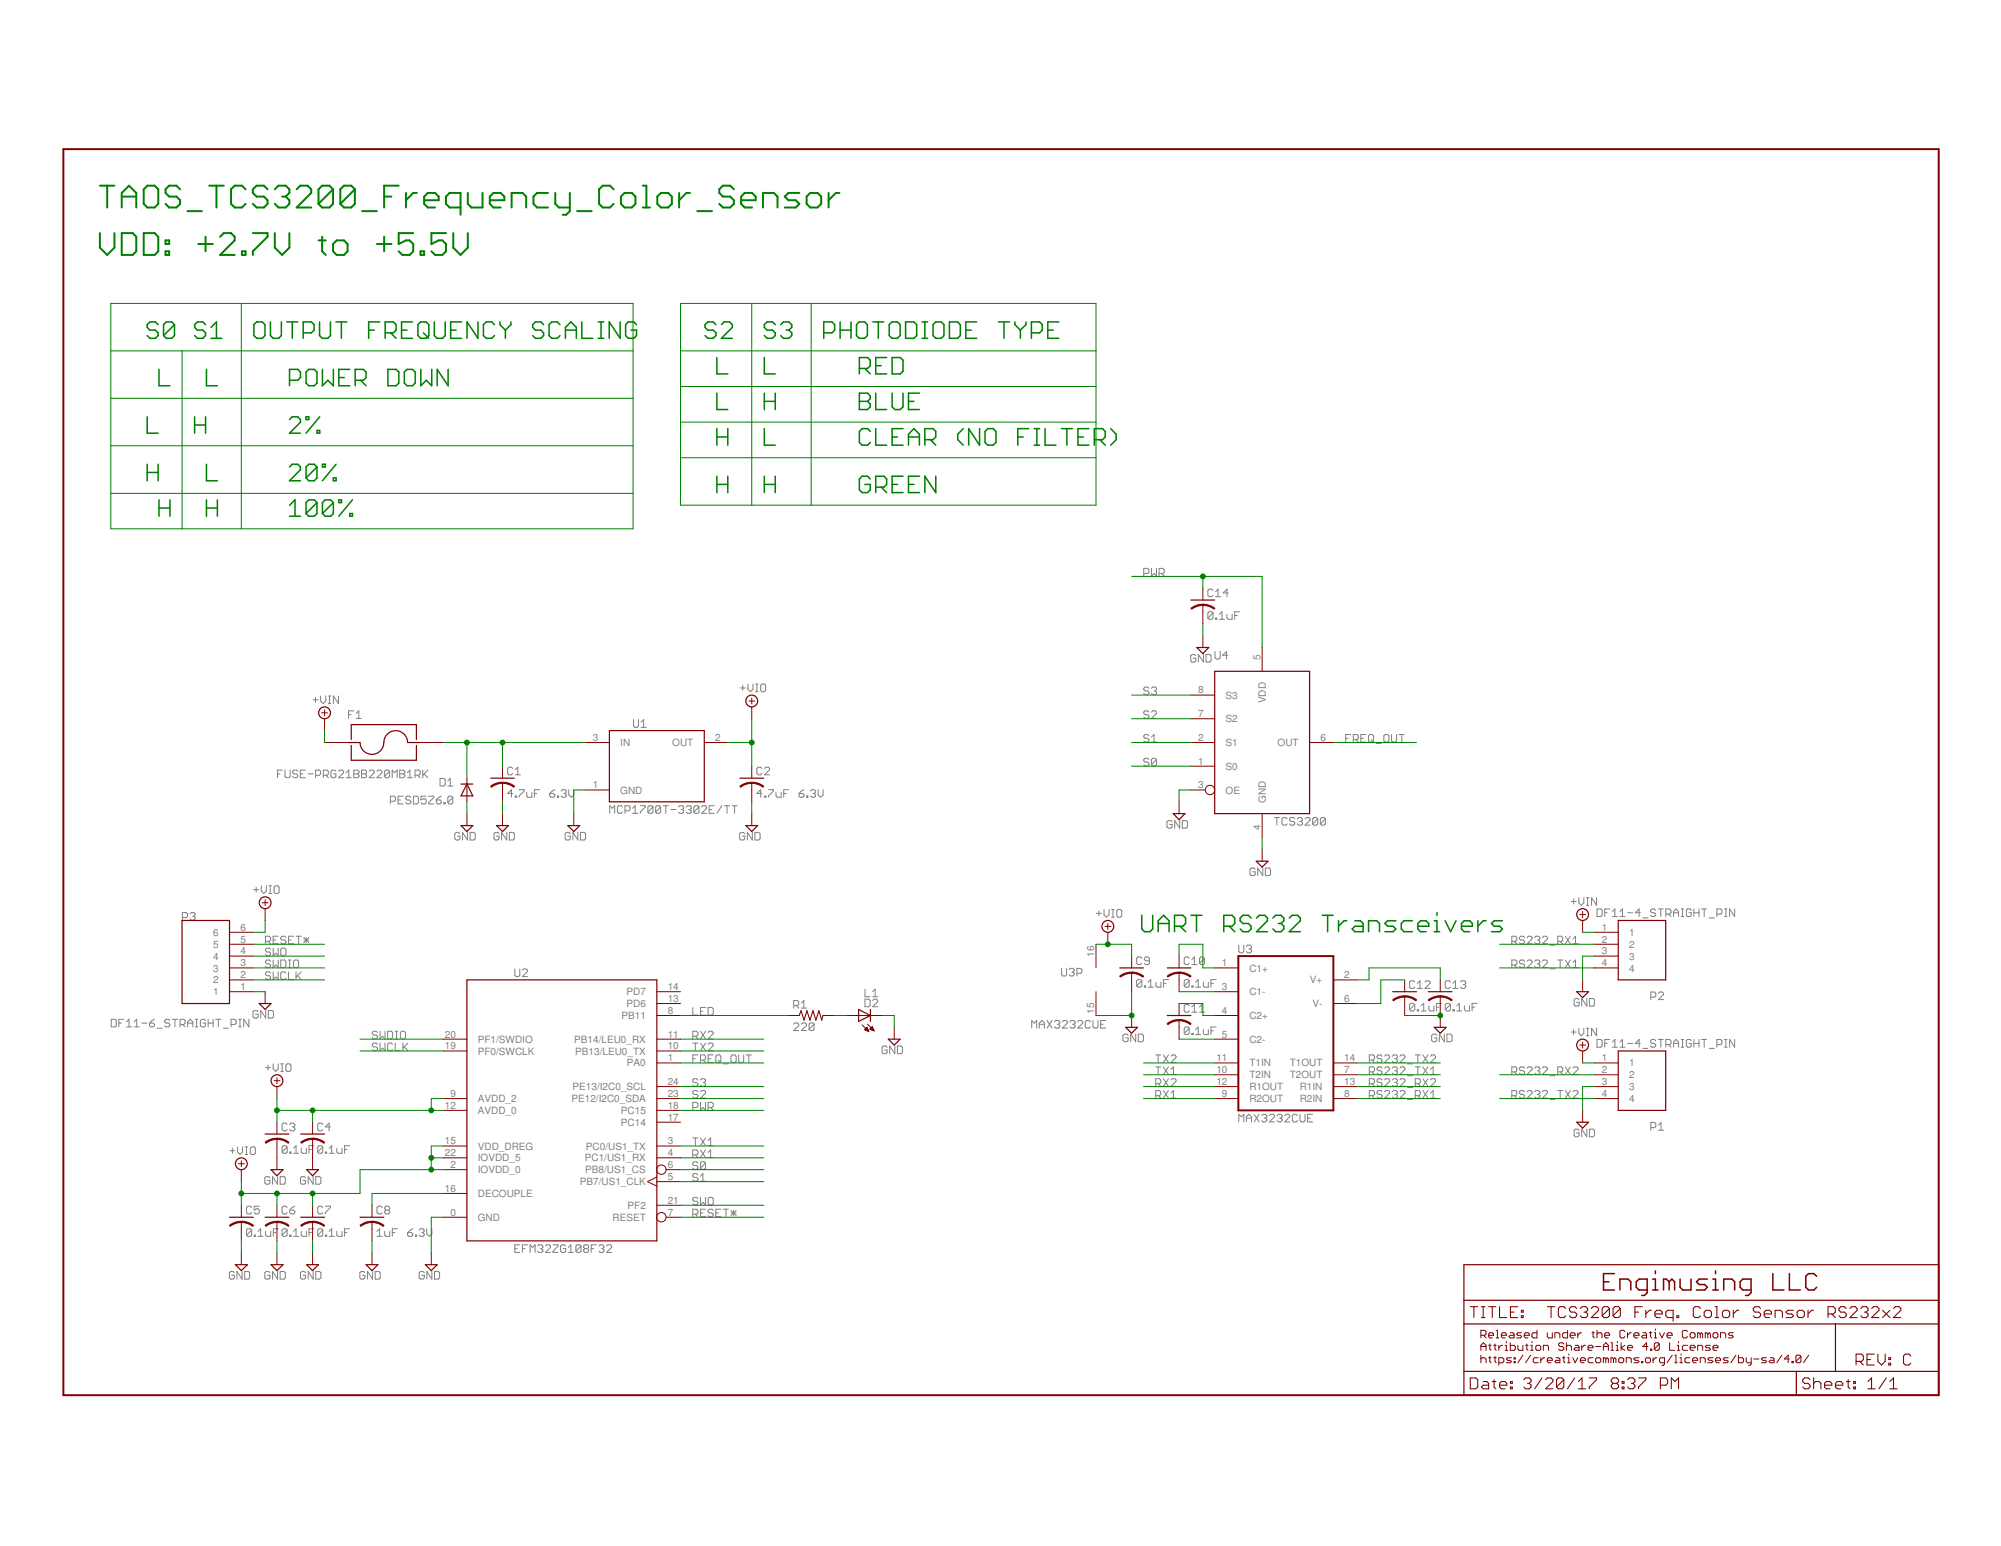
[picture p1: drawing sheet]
<svg xmlns="http://www.w3.org/2000/svg" width="279mm" height="216mm" viewBox="0 0 279 216" stroke-linecap="round" stroke-linejoin="round" font-family="sans-serif">
<defs><g id="words">
<g font-size="1.4" fill="#808080">
<text x="176" y="92.2" transform="rotate(-90 176 92.2)">5</text>
<text x="167.3" y="100.1">7</text>
<text x="167.3" y="96.8">8</text>
<text x="171.1" y="100.9">S2</text>
<text x="171.1" y="97.6">S3</text>
<text x="176.7" y="98.2" transform="rotate(-90 176.7 98.2)">VDD</text>
<text x="82.8" y="103.5">3</text>
<text x="86.6" y="104.2">IN</text>
<text x="93.9" y="104.2">OUT</text>
<text x="99.9" y="103.5">2</text>
<text x="167.3" y="106.8">1</text>
<text x="167.3" y="103.5">2</text>
<text x="171.1" y="107.5">S0</text>
<text x="171.1" y="104.2">S1</text>
<text x="178.4" y="104.2">OUT</text>
<text x="184.4" y="103.5">6</text>
<text x="82.8" y="110.1">1</text>
<text x="86.6" y="110.8">GND</text>
<text x="167.3" y="110.1">3</text>
<text x="171.1" y="110.8">OE</text>
<text x="176.7" y="112.1" transform="rotate(-90 176.7 112.1)">GND</text>
<text x="176" y="115.9" transform="rotate(-90 176 115.9)">4</text>
<text x="29.7" y="130.7">6</text>
<text x="33.6" y="131.6">5</text>
<text x="33.6" y="130">6</text>
<text x="223.6" y="130">1</text>
<text x="223.6" y="131.6">2</text>
<text x="227.5" y="130.7">1</text>
<text x="29.7" y="137.3">2</text>
<text x="29.7" y="135.7">3</text>
<text x="29.7" y="134">4</text>
<text x="29.7" y="132.4">5</text>
<text x="33.6" y="136.6">2</text>
<text x="33.6" y="134.9">3</text>
<text x="33.6" y="133.3">4</text>
<text x="152.8" y="133.7" transform="rotate(-90 152.8 133.7)">16</text>
<text x="170.6" y="134.9">1</text>
<text x="174.4" y="135.7">C1+</text>
<text x="182.9" y="137.3">V+</text>
<text x="187.7" y="136.6">2</text>
<text x="223.6" y="133.3">3</text>
<text x="223.6" y="134.9">4</text>
<text x="227.5" y="132.4">2</text>
<text x="227.5" y="134">3</text>
<text x="227.5" y="135.7">4</text>
<text x="29.7" y="139">1</text>
<text x="33.6" y="138.3">1</text>
<text x="86.8" y="142.3">PB11</text>
<text x="87.5" y="140.6">PD6</text>
<text x="87.5" y="139">PD7</text>
<text x="93.2" y="141.6">8</text>
<text x="93.2" y="139.9">13</text>
<text x="93.2" y="138.3">14</text>
<text x="152.8" y="141.6" transform="rotate(-90 152.8 141.6)">15</text>
<text x="170.6" y="138.3">3</text>
<text x="170.6" y="141.6">4</text>
<text x="174.4" y="139">C1-</text>
<text x="174.4" y="142.3">C2+</text>
<text x="183.3" y="140.6">V-</text>
<text x="187.7" y="139.9">6</text>
<text x="62.1" y="146.5">19</text>
<text x="62.1" y="144.9">20</text>
<text x="66.7" y="147.3">PF0/SWCLK</text>
<text x="66.7" y="145.6">PF1/SWDIO</text>
<text x="80.2" y="145.6">PB14/LEU0_RX</text>
<text x="80.3" y="147.3">PB13/LEU0_TX</text>
<text x="87.5" y="148.9">PA0</text>
<text x="93.2" y="148.2">1</text>
<text x="93.2" y="146.5">10</text>
<text x="93.2" y="144.9">11</text>
<text x="169.9" y="148.2">11</text>
<text x="169.9" y="149.9">10</text>
<text x="170.6" y="144.9">5</text>
<text x="174.4" y="145.6">C2-</text>
<text x="174.4" y="148.9">T1IN</text>
<text x="180.1" y="148.9">T1OUT</text>
<text x="187.7" y="148.2">14</text>
<text x="187.7" y="149.9">7</text>
<text x="223.6" y="148.2">1</text>
<text x="223.6" y="149.9">2</text>
<text x="227.5" y="148.9">1</text>
<text x="62.1" y="154.8">12</text>
<text x="62.9" y="153.2">9</text>
<text x="66.7" y="155.6">AVDD_0</text>
<text x="66.7" y="153.9">AVDD_2</text>
<text x="79.8" y="153.9">PE12/I2C0_SDA</text>
<text x="79.9" y="152.2">PE13/I2C0_SCL</text>
<text x="86.7" y="155.6">PC15</text>
<text x="93.2" y="154.8">18</text>
<text x="93.2" y="153.2">23</text>
<text x="93.2" y="151.5">24</text>
<text x="169.9" y="151.5">12</text>
<text x="170.6" y="153.2">9</text>
<text x="174.4" y="152.2">R1OUT</text>
<text x="174.4" y="153.9">R2OUT</text>
<text x="174.4" y="150.6">T2IN</text>
<text x="180.1" y="150.6">T2OUT</text>
<text x="181.5" y="152.2">R1IN</text>
<text x="181.5" y="153.9">R2IN</text>
<text x="187.7" y="151.5">13</text>
<text x="187.7" y="153.2">8</text>
<text x="223.6" y="151.5">3</text>
<text x="223.6" y="153.2">4</text>
<text x="227.5" y="150.6">2</text>
<text x="227.5" y="152.2">3</text>
<text x="227.5" y="153.9">4</text>
<text x="62.1" y="161.5">22</text>
<text x="62.1" y="159.8">15</text>
<text x="66.7" y="160.5">VDD_DREG</text>
<text x="81.8" y="160.5">PC0/US1_TX</text>
<text x="86.7" y="157.2">PC14</text>
<text x="93.2" y="159.8">3</text>
<text x="93.2" y="161.5">4</text>
<text x="93.2" y="156.5">17</text>
<text x="62.1" y="166.4">16</text>
<text x="62.9" y="163.1">2</text>
<text x="66.7" y="167.2">DECOUPLE</text>
<text x="66.7" y="163.8">IOVDD_0</text>
<text x="66.7" y="162.2">IOVDD_5</text>
<text x="81" y="165.5">PB7/US1_CLK</text>
<text x="81.7" y="162.2">PC1/US1_RX</text>
<text x="81.7" y="163.8">PB8/US1_CS</text>
<text x="93.2" y="164.8">5</text>
<text x="93.2" y="163.1">6</text>
<text x="62.9" y="169.7">0</text>
<text x="66.7" y="170.5">GND</text>
<text x="85.5" y="170.5">RESET</text>
<text x="87.6" y="168.8">PF2</text>
<text x="93.2" y="168.1">21</text>
<text x="93.2" y="169.7">7</text>
</g>
</g></defs>
<g fill="none" stroke="#808080" stroke-width=".14">
<path d="M160.8 79.4v1l.3-.3 .4 .3v-1M43.7 97.7h.7M44 97.4v.7M44.8 97.2v.7l.3 .4 .4-.4v-.7M45.8 98.3h.4M45.8 97.2h.4M46 97.2v1.1M47.3 97.2v1.1l-.8-1.1v1.1M48.7 99.8h.3M49.4 99.3h-.7v1M49.7 99.6l.4-.3v1M103.4 96.1h.7"/>
<path d="M103.7 95.7v.7M104.4 95.5v.7l.4 .4 .3-.4v-.7M105.5 96.6h.4M105.5 95.5h.4M105.7 95.5v1.1M106.4 95.5h.3l.2 .2v.7l-.2 .2h-.3l-.2-.2v-.7zM159.7 80.1h.6l.1-.2v-.4l-.1-.1h-.6v1M160.4 99.4l-.1-.1h-.4l-.2 .1v.2l.2 .2h.4l.1 .2v.1l-.1 .2h-.4l-.2-.2M160.4 96.1l-.1-.2h-.4l-.2 .2v.2l.2 .2h.4l.1 .1v.2l-.1 .2h-.4l-.2-.2M160.8 96.1l.2-.2h.3l.2 .2v.2l-.2 .2M160.8 99.4l.2-.1h.3l.2 .1v.2l-.7 .7h.7M161.1 96.5h.2"/>
<path d="M161.3 96.5l.2 .1v.2l-.2 .2h-.3l-.2-.2M161.8 80.1h.6l.2-.2v-.4l-.2-.1h-.6v1M162.2 80.1l.4 .3M167 91.6l-.2-.2h-.4l-.1 .2v.7l.1 .2h.4l.2-.2v-.4h-.4M168 91.4v1.1l-.7-1.1v1.1M168.4 91.4h.5l.2 .2v.7l-.2 .2h-.5zM169.4 82.4l-.2-.1h-.4l-.1 .1v.8l.1 .1h.4l.2-.1M169.4 85.6l-.2-.2h-.4l-.1 .2v.7M169.4 85.6v.7l-.2 .2h-.4l-.1-.2M169.4 85.6l-.7 .7M169.7 91v.9l.1 .1h.4l.2-.1v-.9M169.7 86.3h.2v.2h-.2z"/>
<path d="M169.7 83.3h.7M169.7 82.6l.4-.3v1M170.3 86.5h.7M170.3 85.8l.3-.4v1.1M171.3 85.8v.5l.2 .2h.5v-.7M171.4 91.5h-.7l.6-.5v1M171.5 82.8h-.7l.5-.5v1M172.4 86h.4M173.1 85.4h-.7v1.1M38.7 108.1h.4M39.4 107.5h-.7v1.1M39.8 107.5v.9l.2 .2h.3l.2-.2v-.9"/>
<path d="M41.6 107.7l-.2-.2h-.4l-.1 .2v.2l.1 .2h.4l.2 .2v.1l-.2 .2h-.4l-.1-.2M41.9 108.1h.4M42.7 107.5h-.8v1.1h.8M43 108.1h.7M44.1 108.3h.5l.2-.2v-.4l-.2-.2h-.5v1.1M45.1 108.3h.6l.1-.2v-.4l-.1-.2h-.6v1.1M45.5 108.3l.3 .3M46.9 107.7l-.2-.2h-.3l-.2 .2v.7l.2 .2h.3l.2-.2v-.3h-.3M47.3 107.7l.2-.2h.3l.2 .2v.2l-.7 .7h.7M48.3 108.6h.7M48.3 107.9l.4-.4v1.1M49.4 107.5h.5l.2 .2v.2l-.2 .2 .2 .2v.1l-.2 .2h-.5z"/>
<path d="M49.4 108.1h.5M49.7 100.3h.7M50.5 107.5h.5l.2 .2v.2l-.2 .2 .2 .2v.1l-.2 .2h-.5zM50.5 108.1h.5M51.5 107.7l.2-.2h.4l.2 .2v.2l-.8 .7h.8M52.6 107.7l.2-.2h.3l.2 .2v.2l-.7 .7h.7M54.4 107.7l-.2-.2h-.3l-.2 .2v.7M54.4 107.7v.7l-.2 .2h-.3l-.2-.2M54.4 107.7l-.7 .7M54.5 111.9h.5l.2-.2v-.3l-.2-.2h-.5v1.1M54.8 108.6v-1.1l.3 .4 .4-.4v1.1M55.6 111.7h.3"/>
<path d="M55.8 107.5h.5l.2 .2v.2l-.2 .2 .2 .2v.1l-.2 .2h-.5zM55.8 108.1h.5M56.3 111.2h-.7v1.1h.7M56.9 108.6h.7M56.9 107.9l.3-.4v1.1M57.4 111.4l-.2-.2h-.4l-.2 .2v.1l.2 .2h.4l.2 .2v.2l-.2 .2h-.4l-.2-.2M57.7 111.2h.6l.1 .2v.7l-.1 .2h-.6zM58 108.3h.5l.2-.2v-.4l-.2-.2h-.5v1.1M58.3 108.3l.4 .3M59 107.5v1.1M59.2 108.1l.5 .5M59.5 111.2h-.7v.5l.5-.2 .2 .2v.4l-.2 .2h-.4l-.1-.2"/>
<path d="M59.7 107.5l-.7 .8M59.9 111.2h.7v.2l-.7 .7v.2h.7M60.9 111.7h.5l.2 .2v.2l-.2 .2h-.3l-.2-.2zM61.4 108.7h.6l.2 .2v.7l-.2 .2h-.6zM61.6 111.2l-.7 .5M62 112.1h.2v.2h-.2zM62.5 109.8h.7M62.5 109.1l.4-.4v1.1M63.2 111.4l-.1-.2h-.4l-.2 .2v.7M63.2 111.4v.7l-.1 .2h-.4l-.2-.2M63.2 111.4l-.7 .7M64.2 116.4l-.2-.2h-.3l-.2 .2v.7l.2 .2h.3l.2-.2v-.3h-.3"/>
<path d="M65.3 116.2v1.1l-.7-1.1v1.1M65.6 116.2h.6l.2 .2v.7l-.2 .2h-.6zM69.7 116.4l-.2-.2h-.3l-.2 .2v.7l.2 .2h.3l.2-.2v-.3h-.4M70.8 116.2v1.1l-.8-1.1v1.1M71.1 116.2h.5l.2 .2v.7l-.2 .2h-.5zM71.6 110.8h-.7l.5-.5v1M71.6 107.3l-.2-.2h-.3l-.2 .2v.7l.2 .2h.3l.2-.2M71.9 111.2h.2v.1h-.2zM71.9 108.2h.8M71.9 107.5l.4-.4v1.1M72.5 110.3h.7v.2l-.7 .7v.1M73.6 110.6v.6l.1 .1h.6v-.7"/>
<path d="M74.6 110.8h.4M75.3 110.3h-.7v1M76.8 110.8h.5l.2 .2v.2l-.2 .1h-.4l-.1-.1zM77.5 110.3l-.7 .5M77.8 111.2h.2v.1h-.2zM78.4 110.5l.1-.2h.4l.2 .2v.1l-.2 .2M78.7 110.8h.2M78.9 110.8l.2 .2v.2l-.2 .1h-.4l-.1-.1M79.4 110.3v.7l.4 .3 .3-.3v-.7M79.6 116.4l-.1-.2h-.4l-.2 .2v.7l.2 .2h.4l.1-.2v-.3h-.3M80.7 116.2v1.1l-.7-1.1v1.1M81 116.2h.6l.2 .2v.7l-.2 .2h-.6z"/>
<path d="M85.1 113.6v-1.1l.4 .4 .3-.4v1.1M86.9 112.7l-.2-.2h-.3l-.2 .2v.7l.2 .2h.3l.2-.2M87.3 113.2h.5l.2-.1v-.4l-.2-.2h-.5v1.1M88.3 113.6h.7M88.3 112.9l.4-.4v1.1M88.5 100.5v.9l.1 .2h.4l.2-.2v-.9M89.4 112.5h.7v.2l-.7 .7v.2M89.5 101.6h.7M89.5 100.9l.4-.4v1.1M91.2 112.7l-.2-.2h-.3l-.2 .2v.7M91.2 112.7v.7l-.2 .2h-.3l-.2-.2M91.2 112.7l-.7 .7"/>
<path d="M92.2 112.7l-.1-.2h-.4l-.2 .2v.7M92.2 112.7v.7l-.1 .2h-.4l-.2-.2M92.2 112.7l-.7 .7M92.6 112.5h.7M93 112.5v1.1M93.7 113.1h.7M94.7 112.7l.2-.2h.4l.2 .2v.2l-.2 .2M95.1 113.1h.2M95.3 113.1l.2 .1v.2l-.2 .2h-.4l-.2-.2M95.8 112.7l.2-.2h.4l.1 .2v.2l-.1 .2M96.2 113.1h.2M96.4 113.1l.1 .1v.2l-.1 .2h-.4l-.2-.2"/>
<path d="M97.6 112.7l-.2-.2h-.3l-.2 .2v.7M97.6 112.7v.7l-.2 .2h-.3l-.2-.2M97.6 112.7l-.7 .7M98 112.7l.1-.2h.4l.2 .2v.2l-.7 .7h.7M99 113.1h.4M99.7 112.5h-.7v1.1h.7M100.8 112.5l-.7 1.1M101.2 112.5h.7M101.5 112.5v1.1M102.2 112.5h.7M102.6 112.5v1.1M104 116.4l-.2-.2h-.3l-.2 .2v.7l.2 .2h.3l.2-.2v-.3h-.4"/>
<path d="M105.1 116.2v1.1l-.7-1.1v1.1M105.4 116.2h.5l.2 .2v.7l-.2 .2h-.5zM106.4 110.8h-.7l.5-.5v1M106.4 107.3l-.2-.2h-.3l-.2 .2v.7l.2 .2h.3l.2-.2M106.7 111.2h.2v.1h-.2zM106.7 107.3l.2-.2h.4l.2 .2v.2l-.8 .7h.8M107.3 110.3h.7v.2l-.7 .7v.1M108.4 110.6v.6l.1 .1h.6v-.7M109.4 110.8h.4M110.1 110.3h-.7v1M111.6 110.8h.5l.2 .2v.2l-.2 .1h-.4l-.1-.1zM112.3 110.3l-.7 .5"/>
<path d="M112.6 111.2h.2v.1h-.2zM113.2 110.5l.1-.2h.4l.2 .2v.1l-.2 .2M113.5 110.8h.2M113.7 110.8l.2 .2v.2l-.2 .1h-.4l-.1-.1M114.2 110.3v.7l.4 .3 .3-.3v-.7M160.4 102.8l-.1-.2h-.4l-.2 .2v.1l.2 .2h.4l.1 .2v.2l-.1 .1h-.4l-.2-.1M160.4 106.1l-.1-.2h-.4l-.2 .2v.2l.2 .1h.4l.1 .2v.2l-.1 .2h-.4l-.2-.2M160.8 103.6h.7M160.8 102.9l.3-.3v1M161.5 106.1v.7l-.2 .2h-.3l-.2-.2M161.5 106.1l-.2-.2h-.3l-.2 .2v.7M161.5 106.1l-.7 .7"/>
<path d="M163.7 114.8l-.2-.2h-.4l-.2 .2v.7l.2 .2h.4l.2-.2v-.4h-.4M164.7 114.6v1.1l-.7-1.1v1.1M165.1 114.6h.5l.2 .2v.7l-.2 .2h-.5zM177.9 114.2h.7M178.3 114.2v1M179.7 114.4l-.2-.2h-.3l-.2 .2v.7l.2 .1h.3l.2-.1M180.8 114.4l-.2-.2h-.3l-.2 .2v.1l.2 .2h.3l.2 .2v.2l-.2 .1h-.3l-.2-.1M181.1 114.4l.2-.2h.4l.2 .2v.1l-.2 .2M181.5 114.7h.2M181.7 114.7l.2 .2v.2l-.2 .1h-.4l-.2-.1M182.2 114.4l.2-.2h.4l.1 .2v.1l-.7 .7h.7M184 114.4l-.2-.2h-.3l-.2 .2v.7"/>
<path d="M184 114.4v.7l-.2 .1h-.3l-.2-.1M184 114.4l-.7 .7M185.1 114.4l-.2-.2h-.4l-.1 .2v.7M185.1 114.4v.7l-.2 .1h-.4l-.1-.1M185.1 114.4l-.7 .7M187.9 103.1h.3M188.6 102.6h-.7v1M189 103.3h.5l.2-.2v-.3l-.2-.2h-.5v1M189.3 103.3l.4 .3M190 103.1h.4M190.7 102.6h-.7v1h.7M191.3 102.6h.3l.2 .2v.7l-.2 .1h-.3l-.2-.1v-.7z"/>
<path d="M191.5 103.3l.3 .3M192.2 103.8h.7M193.4 102.6h.4l.1 .2v.7l-.1 .1h-.4l-.2-.1v-.7zM194.3 102.6v.9l.2 .1h.3l.2-.1v-.9M195.4 102.6h.7M195.7 102.6v1M25.5 128.1h.5l.2-.1v-.4l-.2-.2h-.5v1.1M26.5 127.6l.2-.2h.4l.1 .2v.2l-.1 .2M26.9 128h.2M27.1 128l.1 .1v.2l-.1 .2h-.4l-.2-.2M35.4 124.2h.7M35.8 123.9v.7"/>
<path d="M36.5 123.7v.7l.3 .4 .4-.4v-.7M37.1 131.5h.5l.2-.2v-.4l-.2-.2h-.5v1.1M37.4 131.5l.4 .3M37.5 124.8h.4M37.5 123.7h.4M37.7 123.7v1.1M37.8 135.9l-.2-.2h-.3l-.2 .2v.2l.2 .1h.3l.2 .2v.2l-.2 .2h-.3l-.2-.2M37.8 132.6l-.2-.2h-.3l-.2 .2v.2l.2 .1h.3l.2 .2v.2l-.2 .2h-.3l-.2-.2M37.8 134.2l-.2-.1h-.3l-.2 .1v.2l.2 .2h.3l.2 .2v.2l-.2 .1h-.3l-.2-.1M38.1 132.4v1.1l.4-.4 .3 .4v-1.1M38.1 134.1v1l.4-.3 .3 .3v-1M38.1 135.7v1.1l.4-.4 .3 .4v-1.1"/>
<path d="M38.1 131.3h.4M38.4 123.7h.4l.2 .2v.7l-.2 .2h-.4l-.1-.2v-.7zM38.8 130.7h-.7v1.1h.7M39.2 132.6l.2-.2h.3l.2 .2v.7l-.2 .2h-.3l-.2-.2zM39.2 134.1h.5l.2 .1v.8l-.2 .1h-.5zM39.9 130.9l-.2-.2h-.3l-.2 .2v.2l.2 .2h.3l.2 .2v.1l-.2 .2h-.3l-.2-.2M39.9 135.9l-.2-.2h-.3l-.2 .2v.7l.2 .2h.3l.2-.2M40.3 131.3h.3M40.3 135.7v1.1h.7M40.3 134.1h.3M40.3 135.1h.3M40.4 134.1v1"/>
<path d="M41 130.7h-.7v1.1h.7M41 134.2l.2-.1h.3l.2 .1v.8l-.2 .1h-.3l-.2-.1zM41.3 135.7v1.1M41.3 130.7h.8M41.5 136.2l.6 .6M41.7 130.7v1.1M42.1 135.7l-.8 .7M42.4 131.3h.7M42.4 130.9l.7 .7M42.8 130.9v.7M43.1 130.9l-.7 .7M71.9 135.3v.9l.2 .2h.3l.2-.2v-.9"/>
<path d="M72.9 135.5l.2-.2h.4l.2 .2v.2l-.8 .7h.8M120.8 138.1v1.1h.7M120.8 139.5h.5l.2 .2v.7l-.2 .2h-.5zM121.9 139.2h.7M121.9 138.5l.3-.4v1.1M121.9 139.7l.1-.2h.4l.2 .2v.2l-.7 .7h.7M148.2 135.2v.9l.2 .2h.4l.1-.2v-.9M149.3 135.4l.2-.2h.3l.2 .2v.2l-.2 .2M149.6 135.8h.2M149.8 135.8l.2 .1v.2l-.2 .2h-.3l-.2-.2M150.4 135.9h.5l.2-.1v-.4l-.2-.2h-.5v1.1M153.1 127.6h.7"/>
<path d="M153.4 127.2v.7M154.2 127v.7l.3 .4 .4-.4v-.7M155.2 128.1h.4M155.2 127h.4M155.4 127v1.1M155.9 127.2l.2-.2h.4l.1 .2v.7l-.1 .2h-.4l-.2-.2zM159.4 133.8l-.1-.2h-.4l-.2 .2v.7l.2 .2h.4l.1-.2M159.4 137l-.1-.2h-.4l-.2 .2v.7M159.4 137v.7l-.1 .2h-.4l-.2-.2M159.4 137l-.7 .7M159.8 137.7h.2v.2h-.2zM160.3 137.2l.4-.4v1.1"/>
<path d="M160.3 137.9h.7M160.5 134.2h-.5l-.2-.2v-.2l.2-.2h.3l.2 .2v.7l-.2 .2h-.3l-.2-.2M161.4 137.2v.5l.2 .2h.5v-.7M162.5 137.3h.3M163.2 136.8h-.7v1.1M166.1 137l-.2-.2h-.4l-.1 .2v.7M166.1 137v.7l-.2 .2h-.4l-.1-.2M166.1 133.8l-.2-.2h-.4l-.1 .2v.7l.1 .2h.4l.2-.2M166.1 137l-.7 .7M166.4 137.7h.2v.2h-.2zM166.4 134.7h.7M166.4 134l.4-.4v1.1"/>
<path d="M166.9 137.2l.4-.4v1.1M166.9 137.9h.8M168 137.2v.5l.2 .2h.5v-.7M168.2 133.8l-.2-.2h-.3l-.2 .2v.7M168.2 133.8v.7l-.2 .2h-.3l-.2-.2M168.2 133.8l-.7 .7M169.1 137.3h.3M169.8 136.8h-.7v1.1M173 132v.9l.1 .2h.4l.2-.2v-.9M174 132.2l.2-.2h.4l.2 .2v.2l-.2 .1M174.4 132.5h.2M174.6 132.5l.2 .2v.2l-.2 .2h-.4l-.2-.2"/>
<path d="M175.3 121.4l-.2-.2h-.4l-.2 .2v.7l.2 .2h.4l.2-.2v-.3h-.4M176.3 121.2v1.1l-.7-1.1v1.1M176.7 121.2h.5l.2 .2v.7l-.2 .2h-.5zM197.5 137.1l-.1-.1h-.4l-.2 .1v.8l.2 .1h.4l.1-.1M197.9 138h.7M197.9 137.3l.4-.3v1M199 137.1l.2-.1h.3l.2 .1v.2l-.7 .7h.7M202.5 137.1l-.2-.1h-.3l-.2 .1v.8l.2 .1h.3l.2-.1M202.9 138h.7M202.9 137.3l.3-.3v1M203.9 137.1l.2-.1h.4l.2 .1v.2l-.2 .2M204.3 137.5h.2"/>
<path d="M204.5 137.5l.2 .2v.2l-.2 .1h-.4l-.2-.1M211.1 131.5h.5l.2-.2v-.4l-.2-.2h-.5v1.1M211.1 134.8h.5l.2-.2v-.4l-.2-.1h-.5v1M211.4 131.5l.4 .3M211.4 134.8l.4 .3M212.9 130.9l-.2-.2h-.4l-.1 .2v.2l.1 .2h.4l.2 .2v.1l-.2 .2h-.4l-.1-.2M212.9 134.2l-.2-.1h-.4l-.1 .1v.2l.1 .2h.4l.2 .2v.2l-.2 .1h-.4l-.1-.1M213.2 130.9l.2-.2h.4l.1 .2v.2l-.7 .7h.7M213.2 134.2l.2-.1h.4l.1 .1v.2l-.7 .7h.7M214.3 134.2l.2-.1h.3l.2 .1v.2l-.2 .2M214.3 130.9l.2-.2h.3l.2 .2v.2l-.2 .2M214.7 131.3h.1"/>
<path d="M214.7 134.6h.1M214.8 131.3l.2 .2v.1l-.2 .2h-.3l-.2-.2M214.8 134.6l.2 .2v.2l-.2 .1h-.3l-.2-.1M215.4 130.9l.1-.2h.4l.2 .2v.2l-.7 .7h.7M215.4 134.2l.1-.1h.4l.2 .1v.2l-.7 .7h.7M216.4 135.3h.7M216.4 132h.7M217.5 131.5h.5l.2-.2v-.4l-.2-.2h-.5v1.1M217.5 134.1h.7M217.8 134.1v1M217.8 131.5l.4 .3M218.6 130.7l.7 1.1"/>
<path d="M218.6 134.1l.7 1M219.3 130.7l-.7 1.1M219.3 134.1l-.7 1M219.4 125.9h.7M219.6 131.8h.7M219.6 135.1h.7M219.6 131.1l.4-.4v1.1M219.6 134.4l.4-.3v1M219.7 125.5v.8M220.5 125.4v.7l.3 .3 .3-.3v-.7M220.5 139.6l-.2-.2h-.3l-.2 .2v.7l.2 .2h.3l.2-.2v-.3h-.4M221.5 126.4h.4"/>
<path d="M221.5 125.4h.4M221.6 139.4v1.1l-.7-1.1v1.1M221.7 125.4v1M221.9 139.4h.6l.1 .2v.7l-.1 .2h-.6zM222.9 125.4v1l-.7-1v1M223 126.9h.5l.2 .2v.7l-.2 .2h-.5zM224.1 127.5h.3M224.8 126.9h-.7v1.1M225.1 128h.7M225.1 127.3l.4-.4v1.1M226.2 128h.7M226.2 127.3l.3-.4v1.1"/>
<path d="M227.3 127.5h.7M229 127.5h-.7l.6-.6v1.1M229.4 128.2h.7M230.5 139.3h.5l.2-.2v-.4l-.2-.2h-.5v1.1M231.2 127.1l-.2-.2h-.3l-.2 .2v.2l.2 .2h.3l.2 .2v.1l-.2 .2h-.3l-.2-.2M231.5 126.9h.7M231.6 138.7l.1-.2h.4l.2 .2v.2l-.7 .7h.7M231.9 126.9v1.1M232.6 127.7h.5l.2-.2v-.4l-.2-.2h-.5v1.1M233 127.7l.3 .3M233.7 127.5h.7M233.7 128v-.7l.3-.4 .4 .4v.7"/>
<path d="M234.7 128h.4M234.7 126.9h.4M234.9 126.9v1.1M236.2 127.1l-.2-.2h-.4l-.1 .2v.7l.1 .2h.4l.2-.2v-.3h-.4M236.5 127.5h.7M236.5 126.9v1.1M237.2 126.9v1.1M237.6 126.9h.7M238 126.9v1.1M238.7 128.2h.7M239.7 127.7h.6l.1-.2v-.4l-.1-.2h-.6v1.1M240.8 128h.4"/>
<path d="M240.8 126.9h.4M241 126.9v1.1M242.2 126.9v1.1l-.7-1.1v1.1M15.5 142.3h.6l.1 .2v.7l-.1 .2h-.6zM16.6 142.9h.4M17.3 142.3h-.7v1.1M17.7 143.4h.7M17.7 142.7l.3-.4v1.1M18.7 143.4h.7M18.7 142.7l.4-.4v1.1M19.8 142.9h.7M20.9 142.9h.5l.2 .2v.1l-.2 .2h-.4l-.1-.2z"/>
<path d="M21.6 142.3l-.7 .6M21.9 143.6h.7M23.7 142.5l-.2-.2h-.3l-.2 .2v.2l.2 .2h.3l.2 .2v.1l-.2 .2h-.3l-.2-.2M24.1 142.3h.7M24.4 142.3v1.1M25.1 143.1h.6l.1-.2v-.4l-.1-.2h-.6v1.1M25.5 143.1l.3 .3M26.2 142.9h.7M26.2 143.4v-.7l.4-.4 .3 .4v.7M27.3 143.4h.3M27.3 142.3h.3M27.5 142.3v1.1"/>
<path d="M28.7 142.5l-.2-.2h-.3l-.2 .2v.7l.2 .2h.3l.2-.2v-.3h-.4M29.1 142.9h.7M29.1 142.3v1.1M29.8 142.3v1.1M30.1 142.3h.7M30.5 142.3v1.1M31.2 143.6h.7M32.3 143.1h.5l.2-.2v-.4l-.2-.2h-.5v1.1M33.3 143.4h.4M33.3 142.3h.4M33.5 142.3v1.1M34.8 142.3v1.1l-.8-1.1v1.1"/>
<path d="M36 141.3l-.1-.2h-.4l-.2 .2v.7l.2 .2h.4l.1-.2v-.4h-.3M37.1 149.1h.7M37.1 141.1v1.1l-.7-1.1v1.1M37.4 148.7v.8M37.5 141.1h.5l.2 .2v.7l-.2 .2h-.5zM38.1 148.6v.7l.4 .3 .3-.3v-.7M39.2 149.6h.4M39.2 148.6h.4M39.4 148.6v1M39.9 148.7l.2-.1h.3l.2 .1v.8l-.2 .1h-.3l-.2-.1zM40.1 157l-.2-.2h-.3l-.2 .2v.7l.2 .2h.3l.2-.2M40.4 157l.2-.2h.4l.2 .2v.2l-.2 .2"/>
<path d="M40.8 157.4h.2M41 157.4l.2 .2v.1l-.2 .2h-.4l-.2-.2M43.8 160h-.7v1.1M45.1 157l-.2-.2h-.4l-.1 .2v.7l.1 .2h.4l.2-.2M46.1 157.4h-.7l.6-.6v1.1M48.8 160h-.7v1.1M52.7 145.8l-.2-.1h-.3l-.2 .1v.2l.2 .2h.3l.2 .2v.2l-.2 .1h-.3l-.2-.1M52.7 144.2l-.2-.2h-.3l-.2 .2v.2l.2 .1h.3l.2 .2v.2l-.2 .2h-.3l-.2-.2M53.1 144v1.1l.3-.4 .4 .4v-1.1M53.1 145.7v1l.3-.3 .4 .3v-1M54.1 144h.6l.1 .2v.7l-.1 .2h-.6zM54.8 145.8l-.1-.1h-.4l-.2 .1v.8l.2 .1h.4l.1-.1"/>
<path d="M55.2 145.7v1h.7M55.2 144h.3M55.2 145.1h.3M55.4 144v1.1M56.1 144h.3l.2 .2v.7l-.2 .2h-.3l-.2-.2v-.7zM56.3 145.7v1M56.4 146.2l.6 .5M57 145.7l-.7 .7M96.7 144.7h.6l.2-.2v-.3l-.2-.2h-.6v1.1M96.7 140.7v1.1h.8M96.7 154.7h.6l.2-.2v-.4l-.2-.2h-.6v1.1M96.7 147.8h.4"/>
<path d="M96.7 145.7h.8M96.7 158.9h.8M97.1 144.7l.4 .4M97.1 145.7v1M97.1 158.9v1.1M97.5 150.8l-.2-.2h-.4l-.2 .2v.2l.2 .2h.4l.2 .1v.2l-.2 .2h-.4l-.2-.2M97.5 147.3h-.8v1.1M97.5 152.5l-.2-.2h-.4l-.2 .2v.2l.2 .1h.4l.2 .2v.2l-.2 .2h-.4l-.2-.2M97.8 148h.5l.2-.2v-.3l-.2-.2h-.5v1.1M97.8 153.9v1.1l.3-.3 .4 .3v-1.1M97.8 150.8l.2-.2h.3l.2 .2v.2l-.2 .2M97.8 152.5l.2-.2h.3l.2 .2v.2l-.7 .7h.7"/>
<path d="M97.8 144l.7 1.1M97.8 158.9l.7 1.1M97.8 145.7l.7 1M97.8 141.2h.3M98.1 151.2h.2M98.1 148l.4 .4M98.3 151.2l.2 .1v.2l-.2 .2h-.3l-.2-.2M98.5 140.7h-.7v1.1h.7M98.5 144l-.7 1.1M98.5 158.9l-.7 1.1M98.5 145.7l-.7 1M98.9 144.2l.1-.2h.4l.2 .2v.2l-.7 .7h.7"/>
<path d="M98.9 140.7h.5l.2 .2v.7l-.2 .2h-.5zM98.9 154.7h.5l.2-.2v-.4l-.2-.2h-.5v1.1M98.9 145.8l.1-.1h.4l.2 .1v.2l-.7 .7h.7M98.9 147.8h.3M98.9 159.3l.3-.4v1.1M98.9 160h.7M99.2 154.7l.4 .3M99.6 147.3h-.7v1.1h.7M100.1 147.3h.4l.1 .2v.7l-.1 .2h-.4l-.2-.2v-.7zM100.3 148l.3 .4M101 148.6h.7M102.3 147.3h.3l.2 .2v.7l-.2 .2h-.3l-.2-.2v-.7z"/>
<path d="M103.1 147.3v.9l.2 .2h.4l.1-.2v-.9M104.2 147.3h.7M104.6 147.3v1.1M110.8 143l.2-.1h.4l.1 .1v.2l-.7 .7h.7M110.8 140.4h.6l.1-.1v-.4l-.1-.2h-.6v1.1M111.2 140.4l.3 .4M111.9 143l.2-.1h.3l.2 .1v.2l-.7 .7h.7M111.9 140.1l.3-.4v1.1M111.9 140.8h.7M113.7 143v.7l-.2 .2h-.4l-.1-.2M113.7 143l-.2-.1h-.4l-.1 .1v.7M113.7 143l-.7 .7"/>
<path d="M123.9 146.3l-.2-.2h-.4l-.1 .2v.7l.1 .2h.4l.2-.2v-.4h-.4M124.9 146.1v1.1l-.7-1.1v1.1M125.3 146.1h.5l.2 .2v.7l-.2 .2h-.5zM144.1 143.6v-1.1l.3 .4 .4-.4v1.1M145.1 143h.7M145.1 143.6v-.7l.4-.4 .3 .4v.7M146.2 142.5l.7 1.1M146.9 142.5l-.7 1.1M147.3 142.7l.1-.2h.4l.2 .2v.2l-.2 .1M147.6 143h.2M147.8 143l.2 .2v.2l-.2 .2h-.4l-.1-.2M148.3 142.7l.2-.2h.4l.1 .2v.2l-.7 .7h.7"/>
<path d="M149.4 142.7l.2-.2h.3l.2 .2v.2l-.2 .1M149.8 143h.1M149.9 143l.2 .2v.2l-.2 .2h-.3l-.2-.2M150.5 142.7l.1-.2h.4l.2 .2v.2l-.7 .7h.7M152.3 142.7l-.2-.2h-.4l-.2 .2v.7l.2 .2h.4l.2-.2M152.6 142.5v.9l.2 .2h.3l.2-.2v-.9M153.7 143h.3M154.4 142.5h-.7v1.1h.7M157.5 144.6l-.1-.2h-.4l-.2 .2v.7l.2 .2h.4l.1-.2v-.4h-.3M158.6 144.4v1.1l-.7-1.1v1.1M158.9 144.4h.6l.2 .2v.7l-.2 .2h-.6zM161.4 151.3h.5l.2-.1v-.4l-.2-.2h-.5v1.1"/>
<path d="M161.4 149h.7M161.4 147.3h.7M161.4 153h.5l.2-.2v-.3l-.2-.2h-.5v1.1M161.7 151.3l.4 .4M161.7 147.3v1.1M161.7 149v1.1M161.7 153l.4 .4M162.4 150.6l.8 1.1M162.4 149l.8 1.1M162.4 152.3l.8 1.1M162.4 147.3l.8 1.1M163.2 150.6l-.8 1.1"/>
<path d="M163.2 149l-.8 1.1M163.2 152.3l-.8 1.1M163.2 147.3l-.8 1.1M163.5 150.8l.2-.2h.3l.2 .2v.2l-.7 .7h.7M163.5 150.1h.7M163.5 147.5l.2-.2h.3l.2 .2v.2l-.7 .7h.7M163.5 153.4h.7M163.5 149.3l.4-.3v1.1M163.5 152.7l.4-.4v1.1M166.1 140.5l-.2-.2h-.4l-.1 .2v.7l.1 .2h.4l.2-.2M166.1 143.6l-.2-.2h-.4l-.1 .2v.7M166.1 143.6v.7l-.2 .2h-.4l-.1-.2"/>
<path d="M166.1 143.6l-.7 .7M166.4 144.3h.2v.2h-.2zM166.4 140.6l.4-.3v1.1M166.4 141.4h.7M166.9 143.8l.4-.4v1.1M166.9 144.5h.8M167.5 141.4h.7M167.5 140.6l.3-.3v1.1M168 143.8v.5l.2 .2h.5v-.7M169.1 144h.3M169.8 143.4h-.7v1.1M173 156.7v-1.1l.3 .4 .4-.4v1.1"/>
<path d="M174 156.7v-.7l.4-.4 .4 .4v.7M174 156.1h.8M175.1 155.6l.7 1.1M175.8 155.6l-.7 1.1M176.2 155.8l.2-.2h.3l.2 .2v.2l-.2 .1M176.5 156.1h.2M176.7 156.1l.2 .2v.2l-.2 .2h-.3l-.2-.2M177.2 155.8l.2-.2h.4l.1 .2v.2l-.7 .7h.7M178.3 155.8l.2-.2h.3l.2 .2v.2l-.2 .1M178.7 156.1h.1M178.8 156.1l.2 .2v.2l-.2 .2h-.3l-.2-.2M179.4 155.8l.2-.2h.3l.2 .2v.2l-.7 .7h.7"/>
<path d="M181.2 155.8l-.2-.2h-.4l-.2 .2v.7l.2 .2h.4l.2-.2M181.5 155.6v.9l.2 .2h.4l.1-.2v-.9M182.6 156.1h.3M183.3 155.6h-.7v1.1h.7M191.2 148h.5l.2-.2v-.3l-.2-.2h-.5v1.1M191.2 149.7h.5l.2-.2v-.3l-.2-.2h-.5v1.1M191.2 151.3h.5l.2-.1v-.4l-.2-.2h-.5v1.1M191.2 153h.5l.2-.2v-.3l-.2-.2h-.5v1.1M191.6 151.3l.3 .4M191.6 148l.3 .4M191.6 153l.3 .4M191.6 149.7l.3 .4"/>
<path d="M193 150.8l-.2-.2h-.4l-.1 .2v.2l.1 .2h.4l.2 .1v.2l-.2 .2h-.4l-.1-.2M193 147.5l-.2-.2h-.4l-.1 .2v.2l.1 .1h.4l.2 .2v.2l-.2 .2h-.4l-.1-.2M193 149.2l-.2-.2h-.4l-.1 .2v.1l.1 .2h.4l.2 .2v.2l-.2 .2h-.4l-.1-.2M193 152.5l-.2-.2h-.4l-.1 .2v.2l.1 .1h.4l.2 .2v.2l-.2 .2h-.4l-.1-.2M193.3 150.8l.2-.2h.4l.1 .2v.2l-.7 .7h.7M193.3 147.5l.2-.2h.4l.1 .2v.2l-.7 .7h.7M193.3 149.2l.2-.2h.4l.1 .2v.1l-.7 .8h.7M193.3 152.5l.2-.2h.4l.1 .2v.2l-.7 .7h.7M194.4 150.8l.2-.2h.3l.2 .2v.2l-.2 .2M194.4 147.5l.2-.2h.3l.2 .2v.2l-.2 .1M194.4 149.2l.2-.2h.3l.2 .2v.1l-.2 .2M194.4 152.5l.2-.2h.3l.2 .2v.2l-.2 .1"/>
<path d="M194.8 151.2h.1M194.8 149.5h.1M194.8 147.8h.1M194.8 152.8h.1M194.9 151.2l.2 .1v.2l-.2 .2h-.3l-.2-.2M194.9 147.8l.2 .2v.2l-.2 .2h-.3l-.2-.2M194.9 149.5l.2 .2v.2l-.2 .2h-.3l-.2-.2M194.9 152.8l.2 .2v.2l-.2 .2h-.3l-.2-.2M195.5 150.8l.1-.2h.4l.2 .2v.2l-.7 .7h.7M195.5 147.5l.1-.2h.4l.2 .2v.2l-.7 .7h.7M195.5 149.2l.1-.2h.4l.2 .2v.1l-.7 .8h.7M195.5 152.5l.1-.2h.4l.2 .2v.2l-.7 .7h.7"/>
<path d="M196.5 148.6h.8M196.5 151.9h.8M196.5 150.2h.8M196.5 153.5h.8M197.5 140.3l-.1-.2h-.4l-.2 .2v.7M197.5 140.3v.7l-.1 .2h-.4l-.2-.2M197.5 140.3l-.7 .7M197.6 151.3h.5l.2-.1v-.4l-.2-.2h-.5v1.1M197.6 153h.5l.2-.2v-.3l-.2-.2h-.5v1.1M197.6 149h.7M197.6 147.3h.7M197.9 141h.2v.2h-.2z"/>
<path d="M198 151.3l.3 .4M198 147.3v1.1M198 149v1.1M198 153l.3 .4M198.4 141.2h.7M198.4 140.5l.4-.4v1.1M198.7 150.6l.7 1.1M198.7 147.3l.7 1.1M198.7 152.3l.7 1.1M198.7 149l.7 1.1M199.4 150.6l-.7 1.1M199.4 147.3l-.7 1.1"/>
<path d="M199.4 152.3l-.7 1.1M199.4 149l-.7 1.1M199.5 140.5v.5l.2 .2h.5v-.7M199.7 152.7l.4-.4v1.1M199.7 150.8l.2-.2h.4l.1 .2v.2l-.7 .7h.7M199.7 147.5l.2-.2h.4l.1 .2v.2l-.7 .7h.7M199.7 150.1h.7M199.7 153.4h.7M199.7 149.3l.4-.3v1.1M200.6 140.7h.3M200.6 144.6l-.2-.2h-.3l-.2 .2v.7l.2 .2h.3l.2-.2v-.4h-.3M201.3 140.1h-.7v1.1"/>
<path d="M201.7 144.4v1.1l-.7-1.1v1.1M202 144.4h.6l.2 .2v.7l-.2 .2h-.6zM202.5 140.3l-.2-.2h-.3l-.2 .2v.7M202.5 140.3v.7l-.2 .2h-.3l-.2-.2M202.5 140.3l-.7 .7M202.9 141h.2v.2h-.2zM203.4 141.2h.7M203.4 140.5l.4-.4v1.1M204.5 140.5v.5l.2 .2h.5v-.7M205.5 140.7h.4M206.2 140.1h-.7v1.1M211.1 149.7h.5l.2-.2v-.3l-.2-.2h-.5v1.1"/>
<path d="M211.1 153h.5l.2-.2v-.3l-.2-.2h-.5v1.1M211.4 149.7l.4 .4M211.4 153l.4 .4M212.9 149.2l-.2-.2h-.4l-.1 .2v.1l.1 .2h.4l.2 .2v.2l-.2 .2h-.4l-.1-.2M212.9 152.5l-.2-.2h-.4l-.1 .2v.2l.1 .1h.4l.2 .2v.2l-.2 .2h-.4l-.1-.2M213.2 149.2l.2-.2h.4l.1 .2v.1l-.7 .8h.7M213.2 152.5l.2-.2h.4l.1 .2v.2l-.7 .7h.7M214.3 149.2l.2-.2h.3l.2 .2v.1l-.2 .2M214.3 152.5l.2-.2h.3l.2 .2v.2l-.2 .1M214.7 149.5h.1M214.7 152.8h.1M214.8 149.5l.2 .2v.2l-.2 .2h-.3l-.2-.2"/>
<path d="M214.8 152.8l.2 .2v.2l-.2 .2h-.3l-.2-.2M215.4 149.2l.1-.2h.4l.2 .2v.1l-.7 .8h.7M215.4 152.5l.1-.2h.4l.2 .2v.2l-.7 .7h.7M216.4 150.2h.7M216.4 153.5h.7M217.5 149.7h.5l.2-.2v-.3l-.2-.2h-.5v1.1M217.5 152.3h.7M217.8 149.7l.4 .4M217.8 152.3v1.1M218.6 149l.7 1.1M218.6 152.3l.7 1.1M219.3 149l-.7 1.1"/>
<path d="M219.3 152.3l-.7 1.1M219.4 144.1h.7M219.6 149.2l.2-.2h.4l.1 .2v.1l-.7 .8h.7M219.6 152.5l.2-.2h.4l.1 .2v.2l-.7 .7h.7M219.7 143.8v.7M220.5 143.6v.7l.3 .4 .3-.4v-.7M220.5 157.9l-.2-.2h-.3l-.2 .2v.7l.2 .1h.3l.2-.1v-.4h-.4M221.5 143.6h.4M221.5 144.7h.4M221.6 157.7v1l-.7-1v1M221.7 143.6v1.1M221.9 157.7h.6l.1 .2v.7l-.1 .1h-.6z"/>
<path d="M222.9 143.6v1.1l-.7-1.1v1.1M223 145.2h.5l.2 .2v.6l-.2 .2h-.5zM224.1 145.7h.3M224.8 145.2h-.7v1M225.1 145.5l.4-.3v1M225.1 146.2h.7M226.2 145.5l.3-.3v1M226.2 146.2h.7M227.3 145.7h.7M229 145.7h-.7l.6-.5v1M229.4 146.4h.7M230.5 157.5h.5l.2-.2v-.3l-.2-.2h-.5v1"/>
<path d="M231.2 145.4l-.2-.2h-.3l-.2 .2v.1l.2 .2h.3l.2 .2v.1l-.2 .2h-.3l-.2-.2M231.5 145.2h.7M231.6 157.1l.3-.3v1M231.6 157.8h.7M231.9 145.2v1M232.6 145.9h.5l.2-.2v-.3l-.2-.2h-.5v1M233 145.9l.3 .3M233.7 146.2v-.7l.3-.3 .4 .3v.7M233.7 145.7h.7M234.7 146.2h.4M234.7 145.2h.4M234.9 145.2v1"/>
<path d="M236.2 145.4l-.2-.2h-.4l-.1 .2v.6l.1 .2h.4l.2-.2v-.3h-.4M236.5 145.2v1M236.5 145.7h.7M237.2 145.2v1M237.6 145.2h.7M238 145.2v1M238.7 146.4h.7M239.7 145.9h.6l.1-.2v-.3l-.1-.2h-.6v1M240.8 146.2h.4M240.8 145.2h.4M241 145.2v1M242.2 145.2v1l-.7-1v1"/>
<path d="M32.1 160.7h.7M32.4 160.3v.8M32.7 177.7l-.1-.1h-.4l-.2 .1v.8l.2 .1h.4l.1-.1v-.4h-.3M33.2 160.2v.7l.3 .3 .4-.3v-.7M33.8 177.6v1l-.7-1v1M34.2 177.6h.5l.2 .1v.8l-.2 .1h-.5zM34.2 161.2h.4M34.2 160.2h.4M34.4 160.2v1M34.9 160.3l.2-.1h.4l.2 .1v.8l-.2 .1h-.4l-.2-.1zM35.1 171.8v.7l-.2 .2h-.3l-.2-.2M35.1 171.8l-.2-.2h-.3l-.2 .2v.7"/>
<path d="M35.1 168.6l-.2-.2h-.3l-.2 .2v.7l.2 .2h.3l.2-.2M35.1 171.8l-.7 .7M35.5 172.5h.2v.2h-.2zM36 172.7h.7M36 172l.4-.4v1.1M36.2 168.4h-.7v.6l.3-.2h.2l.2 .2v.3l-.2 .2h-.3l-.2-.2M37.1 172v.5l.2 .2h.5v-.7M37.7 177.7l-.2-.1h-.3l-.2 .1v.8l.2 .1h.3l.2-.1v-.4h-.4M37.7 164.5l-.2-.2h-.3l-.2 .2v.7l.2 .2h.3l.2-.2v-.4h-.4M38.2 172.1h.3M38.8 164.3v1.1l-.7-1.1v1.1M38.8 177.6v1l-.7-1v1"/>
<path d="M38.9 171.6h-.7v1.1M39.1 177.6h.6l.1 .1v.8l-.1 .1h-.6zM39.1 164.3h.6l.1 .2v.7l-.1 .2h-.6zM40.1 171.8v.7l-.2 .2h-.3l-.2-.2M40.1 171.8l-.2-.2h-.3l-.2 .2v.7M40.1 160.2l-.2-.2h-.3l-.2 .2v.7M40.1 168.6l-.2-.2h-.3l-.2 .2v.7l.2 .2h.3l.2-.2M40.1 160.2v.7l-.2 .2h-.3l-.2-.2M40.1 171.8l-.7 .7M40.1 160.2l-.7 .7M40.4 172.5h.2v.2h-.2zM40.4 160.9h.2v.2h-.2z"/>
<path d="M40.4 169h.6l.2 .2v.1l-.2 .2h-.4l-.2-.2zM41 172.7h.7M41 172l.3-.4v1.1M41 160.4l.3-.4v1.1M41 161.1h.7M41.2 168.4l-.8 .6M42.1 172v.5l.1 .2h.6v-.7M42.1 160.4v.5l.1 .2h.6v-.7M42.7 177.7l-.2-.1h-.4l-.1 .1v.8l.1 .1h.4l.2-.1v-.4h-.4M42.7 164.5l-.2-.2h-.4l-.1 .2v.7l.1 .2h.4l.2-.2v-.4h-.4M43.1 172.1h.4M43.1 160.5h.4"/>
<path d="M43.7 164.3v1.1l-.7-1.1v1.1M43.7 177.6v1l-.7-1v1M43.8 171.6h-.7v1.1M44.1 177.6h.5l.2 .1v.8l-.2 .1h-.5zM44.1 164.3h.5l.2 .2v.7l-.2 .2h-.5zM45.1 171.8v.7l-.2 .2h-.4l-.1-.2M45.1 171.8l-.2-.2h-.4l-.1 .2v.7M45.1 160.2l-.2-.2h-.4l-.1 .2v.7M45.1 168.6l-.2-.2h-.4l-.1 .2v.7l.1 .2h.4l.2-.2M45.1 160.2v.7l-.2 .2h-.4l-.1-.2M45.1 171.8l-.7 .7M45.1 160.2l-.7 .7"/>
<path d="M45.4 172.5h.2v.2h-.2zM45.4 160.9h.2v.2h-.2zM45.4 168.4h.7v.2l-.7 .7v.2M46 172.7h.7M46 172l.3-.4v1.1M46 160.4l.3-.4v1.1M46 161.1h.7M47 172v.5l.2 .2h.6v-.7M47 160.4v.5l.2 .2h.6v-.7M48.1 172.1h.4M48.1 160.5h.4M48.8 171.6h-.7v1.1"/>
<path d="M50.9 177.7l-.1-.1h-.4l-.2 .1v.8l.2 .1h.4l.1-.1v-.4h-.3M52 177.6v1l-.7-1v1M52.4 177.6h.5l.2 .1v.8l-.2 .1h-.5zM52.6 172l.4-.4v1.1M52.6 172.7h.8M53.4 168.6l-.2-.2h-.4l-.2 .2v.7l.2 .2h.4l.2-.2M53.7 172v.5l.2 .2h.5v-.7M53.9 169l-.2-.2v-.2l.2-.2h.4l.1 .2v.2l-.1 .2M53.9 169l-.2 .2v.1l.2 .2h.4l.1-.2v-.1l-.1-.2M53.9 169h.4M54.8 172.1h.3M55.5 171.6h-.7v1.1"/>
<path d="M56.9 172.1h.5l.2 .2v.2l-.2 .2h-.3l-.2-.2zM57.6 171.6l-.7 .5M58 172.5h.2v.2h-.2zM58.5 171.8l.2-.2h.4l.1 .2v.2l-.1 .1M58.9 172.1h.2M59.1 172.1l.1 .2v.2l-.1 .2h-.4l-.2-.2M59.2 177.7l-.1-.1h-.4l-.2 .1v.8l.2 .1h.4l.1-.1v-.4h-.3M59.6 171.6v.7l.3 .4 .4-.4v-.7M60.3 177.6v1l-.7-1v1M60.7 177.6h.5l.2 .1v.8l-.2 .1h-.5zM71.9 174.4h.3M72.6 173.8h-.7v1.1h.7"/>
<path d="M72.9 174.4h.4M73.7 173.8h-.8v1.1M74 174.9v-1.1l.4 .4 .3-.4v1.1M75.1 174l.1-.2h.4l.2 .2v.2l-.2 .2M75.4 174.4h.2M75.6 174.4l.2 .1v.2l-.2 .2h-.4l-.1-.2M76.2 174l.1-.2h.4l.2 .2v.2l-.7 .7h.7M77.2 173.8h.7v.2l-.7 .7v.2h.7M79 174l-.2-.2h-.3l-.2 .2v.7l.2 .2h.3l.2-.2v-.3h-.4M79.4 174.9h.7M79.4 174.2l.3-.4v1.1M81.1 174l-.2-.2h-.3l-.2 .2v.7"/>
<path d="M81.1 174v.7l-.2 .2h-.3l-.2-.2M81.1 174l-.7 .7M81.7 174.4l-.2-.2v-.2l.2-.2h.3l.2 .2v.2l-.2 .2M81.7 174.4l-.2 .1v.2l.2 .2h.3l.2-.2v-.2l-.2-.1M81.7 174.4h.3M82.5 174.4h.4M83.3 173.8h-.8v1.1M83.6 174l.2-.2h.4l.1 .2v.2l-.1 .2M84 174.4h.2M84.2 174.4l.1 .1v.2l-.1 .2h-.4l-.2-.2M84.7 174l.2-.2h.3l.2 .2v.2l-.7 .7h.7M96.7 161.3h.6l.2-.2v-.3l-.2-.2h-.6v1"/>
<path d="M96.7 169.6h.6l.2-.2v-.4l-.2-.1h-.6v1M97.1 169.6l.4 .3M97.1 161.3l.4 .3M97.5 162.4l-.2-.2h-.4l-.2 .2v.2l.2 .2h.4l.2 .1v.2l-.2 .2h-.4l-.2-.2M97.5 164.1l-.2-.2h-.4l-.2 .2v.2l.2 .1h.4l.2 .2v.2l-.2 .2h-.4l-.2-.2M97.5 167.4l-.2-.2h-.4l-.2 .2v.2l.2 .1h.4l.2 .2v.2l-.2 .2h-.4l-.2-.2M97.8 167.2v1.1l.3-.4 .4 .4v-1.1M97.8 169.4h.3M97.8 160.6l.7 1M97.8 165h.7M97.8 164.3l.3-.4v1.1M98.5 168.9h-.7v1h.7"/>
<path d="M98.5 162.4l-.2-.2h-.3l-.2 .2v.7M98.5 160.6l-.7 1M98.5 162.4v.7l-.2 .2h-.3l-.2-.2M98.5 162.4l-.7 .7M98.9 160.9l.3-.3v1M98.9 161.6h.7M99 167.2h.4l.2 .2v.7l-.2 .2h-.4l-.1-.2v-.7zM99.6 169l-.2-.1h-.4l-.1 .1v.2l.1 .2h.4l.2 .2v.2l-.2 .1h-.4l-.1-.1M99.9 169.4h.4M100.6 168.9h-.7v1h.7M101 168.9h.7M101.4 168.9v1"/>
<path d="M102.1 169.4h.7M102.1 169l.7 .8M102.4 169v.8M102.8 169l-.7 .8"/>
</g>
<path d="M8.8 20.8h261.9v174h-261.9zM172.9 133.5h13.3v21.6h-13.3z" fill="none" stroke="#800000" stroke-width=".28"/>
<g fill="none" stroke="#800000" stroke-width=".14">
<path d="M44.9 99.5h.8M45.3 99.1v.9M104.6 97.9h.8M105 97.5v.8M105 98.7v1.7M166.3 97.1h3.3M168 82.1v1.7M168 84.5v2.6M168 88.8v1.6M176.2 90.4v3.3M45.3 103.7h3.3M45.3 100.4v1.6"/>
<path d="M58.6 103.7h3.3M65.2 108.7v3.3M65.2 113.6v1.7M70.2 107v1.7M70.2 109.3v2.7M70.2 113.6v1.7M80.1 113.6v1.7M81.8 110.3h3.3M81.8 103.7h3.3M98.3 103.7h3.4M105 107v1.7M105 109.3v2.7"/>
<path d="M105 113.6v1.7M164.6 112v1.6M166.3 110.3h2M166.3 103.7h3.3M166.3 107h3.3M166.3 100.4h3.3M176.2 113.6v3.3M176.2 118.6v1.7M182.9 103.7h3.3M32 130.2h3.4M32 131.9h3.4M32 133.5h3.4"/>
<path d="M32 135.2h3.4M32 138.5h3.4M32 136.8h3.4M36.6 126.1h.8M37 125.6v.9M37 126.9v1.6M37 138.5v1.6M91.7 138.5h3.3M153 131.9v3.3M153 138.5v3.3M154.3 129.4h.8M154.7 129v.8"/>
<path d="M154.7 130.2v1.7M158 133.5v1.7M158 135.8v2.7M164.6 133.5v1.7M164.6 135.8v2.7M169.6 135.2h3.3M169.6 138.5h3.3M186.2 136.8h3.3M196.1 136.8v1.7M196.1 139.1v2.7M201.1 136.8v1.7M201.1 139.1v4.4"/>
<path d="M220.6 127.7h.8M221 127.3v.8M221 128.5v1.7M221 136.8v1.7M222.6 130.2h3.4M222.6 131.9h3.4M222.6 133.5h3.4M222.6 135.2h3.4M38.3 150.9h.8M38.7 150.5v.8M38.7 151.7v1.7M38.7 156.7v1.7"/>
<path d="M38.7 159v4.3M43.6 156.7v1.7M43.6 159v4.3M61.9 155.1h3.3M61.9 153.4h3.3M61.9 146.8h3.3M61.9 145.1h3.3M91.7 155.1h3.3M91.7 153.4h3.3M91.7 148.4h3.3M91.7 141.8h3.3M91.7 146.8h3.3"/>
<path d="M91.7 145.1h3.3M91.7 156.7h3.3M91.7 140.1h3.3M91.7 151.7h3.3M109.9 141.8h1.7M114.9 141.8h1.7M118.2 141.8h5M120.4 143.1l.9 .9M120.7 143.8h.5M120.8 143.7h.4M120.8 143.7h.3M120.9 143.9h.3"/>
<path d="M120.9 143.6h.2M121 143.5h.1M121.1 143.5l-.4 .3 .6 .2M121.1 143.5l.2 .5M121.1 143.9h.1M121.1 143.5h.1M121.1 143l.9 1M121.2 144h.1M121.5 143.7h.4M121.6 143.6h.3M121.6 143.5h.3M121.7 143.8h.3"/>
<path d="M121.7 143.5h.1M121.8 143.4h.1M121.8 143.4l-.3 .3 .5 .3M121.8 143.4l.2 .6M121.8 143.9h.2M122 143.9h.1M124.9 143.5v1.6M158 141.8v1.7M164.6 140.1v1.7M164.6 142.5v2.6M169.6 153.4h3.3M169.6 148.4h3.3"/>
<path d="M169.6 141.8h3.3M169.6 145.1h3.3M169.6 151.7h3.3M169.6 150.1h3.3M186.2 153.4h3.3M186.2 148.4h3.3M186.2 140.1h3.3M186.2 151.7h3.3M186.2 150.1h3.3M220.6 145.9h.8M221 145.5v.9M221 146.8v1.6"/>
<path d="M221 155.1v1.6M222.6 153.4h3.4M222.6 148.4h3.4M222.6 151.7h3.4M222.6 150.1h3.4M33.3 162.5h.8M33.7 162.1v.8M33.7 163.3v1.7M33.7 168.3v1.7M33.7 170.6v2.7M33.7 174.9v1.7M38.7 168.3v1.7"/>
<path d="M38.7 170.6v2.7M38.7 174.9v1.7M43.6 168.3v1.7M43.6 170.6v2.7M43.6 174.9v1.7M51.9 168.3v1.7M51.9 170.6v2.7M51.9 174.9v1.7M60.2 174.9v1.7M61.9 166.7h3.3M61.9 170h3.3M61.9 163.3h3.3"/>
<path d="M61.9 161.7h3.3M61.9 160h3.3M91.7 161.7h3.3M91.7 164.4l-1.3 .6 1.3 .7M91.7 165h3.3M91.7 160h3.3M91.7 168.3h3.3M93 170h2M93 163.3h2M206.8 186.5h.5l.2-.2v-.4l-.2-.1h-.5v1M206.8 188.6v-.7l.3-.4 .4 .4v.7M206.8 189.3v1"/>
<path d="M206.8 189.8l.1-.2h.4l.2 .2v.5M206.8 188h.7M207.1 186.5l.4 .3M207.9 186.5h.7v-.2l-.2-.2h-.4l-.1 .2v.3l.1 .2h.4M207.9 187.9h.3M207.9 189.6h.3M208 187.7v.7l.2 .2M208 189.4v.7l.2 .2M208.6 187.9h.3M208.6 189.6h.3M208.7 187.7v.7l.2 .2M208.7 189.4v.7l.2 .2"/>
<path d="M208.9 185.8h.2v1M208.9 186.8h.4M209.3 187.9v.7M209.3 190.3h.5l.2-.2v-.3l-.2-.2h-.5v1.1M209.6 186.5h.7v-.2l-.1-.2h-.4l-.2 .2v.3l.2 .2h.4M209.8 187.9h-.2l-.3 .3M210.2 187.9h.1v.7M210.2 188.6h.3M210.3 187.3v.2M210.9 186.1h.3l.2 .2v.5h-.5l-.2-.2 .2-.1h.5M210.9 187.5v1.1h.5l.2-.2v-.4l-.2-.1h-.5M211.1 189.6h-.6l-.2 .2 .2 .2h.4l.2 .1-.2 .2h-.6"/>
<path d="M211.4 189.6h.2v.2h-.2zM211.4 190.1h.2v.2h-.2zM211.9 187.9v.5l.2 .2h.5v-.7M212.5 186.1h-.6l-.1 .2 .1 .2h.4l.2 .1-.2 .2h-.5M212.6 189.3l-.7 1M212.8 186.5h.8v-.2l-.2-.2h-.4l-.2 .2v.3l.2 .2h.4M213 187.9h.4M213.2 187.7v.7l.2 .2M213.7 187.9h.2v.7M213.7 188.6h.4M213.7 189.3l-.7 1M213.9 187.3v.2"/>
<path d="M214.6 185.8v1h-.5l-.2-.2v-.3l.2-.2h.5M214.6 187.9h.4l.1 .1v.4l-.1 .2h-.4l-.2-.2v-.4zM214.8 189.6h-.6l-.1 .2v.3l.1 .2h.6M215.1 189.6v.7M215.5 188.6v-.7h.5l.2 .1v.6M215.7 189.6h-.2l-.4 .4M216 186.1v.5l.2 .2h.5v-.7M216 190h.7v-.2l-.1-.2h-.4l-.2 .2v.3l.2 .2h.4M217.1 186.8v-.7h.5l.2 .2v.5M217.3 189.6h.3l.2 .2v.5h-.5l-.2-.2 .2-.1h.5M218.2 189.6h.3M218.4 187.7l-.2-.2h-.4l-.2 .2v.2l.2 .1h.4l.2 .2v.2l-.2 .2h-.4l-.2-.2"/>
<path d="M218.4 189.4v.7l.1 .2M218.7 188l.2-.1h.3l.2 .1v.6M218.7 187.5v1.1M218.9 185.8v1h-.5l-.2-.2v-.3l.2-.2h.5M218.9 189.6h.2v.7M218.9 190.3h.3M219.1 189.1v.2M219.2 186.5h.7v-.2l-.1-.2h-.4l-.2 .2v.3l.2 .2h.4M219.6 189.6l.3 .7 .4-.7M219.9 187.9h.4l.2 .1v.6h-.6l-.1-.2 .1-.2h.6M220.3 186.1v.7M220.7 190h.7v-.2l-.2-.2h-.3l-.2 .2v.3l.2 .2h.3"/>
<path d="M220.8 186.1h-.1l-.4 .4M220.9 187.9v.7M221.4 187.9h-.2l-.3 .3M221.7 188.2h.7v-.2l-.1-.1h-.4l-.2 .1v.4l.2 .2h.4M222.3 186.1h.3M222.4 185.9v.7l.2 .2M222.4 189.6h-.5l-.2 .2v.3l.2 .2h.5M222.8 188h.7M223 189.6h.3l.2 .2v.3l-.2 .2h-.3l-.2-.2v-.3zM223 186.3l.2-.2h.3l.2 .2v.5M223 185.8v1M223.9 188h.7"/>
<path d="M223.9 188.6v-.7l.3-.4 .4 .4v.7M224 186.5h.7v-.2l-.1-.2h-.4l-.2 .2v.3l.2 .2h.4M224.2 189.8l-.2-.2h-.1v.7M224.2 189.8l.2-.2 .2 .2v.5M224.2 189.8v.5M224.9 188.6h.4M224.9 187.5h.2v1.1M225.3 189.8l-.2-.2h-.2v.7M225.3 189.8v.5M225.3 189.8l.2-.2 .1 .2v.5M225.7 187.9h.1v.7M225.7 188.6h.3"/>
<path d="M225.8 187.3v.2M226.2 189.6h.3l.2 .2v.3l-.2 .2h-.3l-.2-.2v-.3zM226.4 187.5v1.1M226.9 185.9l-.2-.1h-.3l-.2 .1v.7l.2 .2h.3l.2-.2M226.9 187.9l-.5 .3 .5 .4M227.1 190.3v-.7h.5l.2 .2v.5M227.2 186.1v.7M227.2 188.2h.8v-.2l-.2-.1h-.4l-.2 .1v.4l.2 .2h.4M227.8 186.1h-.2l-.4 .4M228.1 186.5h.8v-.2l-.2-.2h-.4l-.2 .2v.3l.2 .2h.4M228.9 189.6h-.6l-.2 .2 .2 .2h.4l.2 .1-.2 .2h-.6M229.2 190.1h.2v.2h-.2z"/>
<path d="M229.4 186.1h.3l.2 .2v.5h-.5l-.2-.2 .2-.1h.5M229.7 189.8l.2-.2h.4l.2 .2v.3l-.2 .2h-.4l-.2-.2zM230.1 188h-.7l.5-.5v1.1M230.3 186.1h.3M230.5 185.9v.7l.1 .2M230.5 188.4h.1v.2h-.1zM230.8 189.6v.7M231 186.8h.4M231 186.1h.2v.7M231.2 185.6v.2M231.4 189.6h-.2l-.4 .4M231.7 187.7v.7l-.2 .2h-.3l-.2-.2"/>
<path d="M231.7 187.7l-.2-.2h-.3l-.2 .2v.7M231.7 187.7l-.7 .7M231.7 186.1l.4 .7 .3-.7M232.4 190.3h-.5l-.2-.2v-.3l.2-.2h.5v.9l-.2 .2h-.1M232.8 186.5h.7v-.2l-.2-.2h-.3l-.2 .2v.3l.2 .2h.3M233.1 187.5v1.1h.7M233.5 189.3l-.7 1M233.8 190.3h.4M233.8 189.3h.2v1M234.2 187.9h.2v.7M234.2 188.6h.3M234.4 187.3v.2"/>
<path d="M234.5 189.6h.2v.7M234.5 190.3h.4M234.7 189.1v.2M235.6 185.9l-.2-.1h-.3l-.2 .1v.7l.2 .2h.3l.2-.2M235.6 187.9h-.5l-.2 .1v.4l.2 .2h.5M236 189.6h-.6l-.1 .2v.3l.1 .2h.6M236 188.2h.7v-.2l-.2-.1h-.3l-.2 .1v.4l.2 .2h.3M236.2 186.1h.3l.2 .2v.3l-.2 .2h-.3l-.2-.2v-.3zM236.3 190h.7v-.2l-.1-.2h-.4l-.2 .2v.3l.2 .2h.4M237 188.6v-.7h.6l.1 .1v.6M237.4 186.3l-.2-.2h-.2v.7M237.4 186.3v.5"/>
<path d="M237.4 190.3v-.7h.5l.2 .2v.5M237.4 186.3l.2-.2 .1 .2v.5M238.5 186.3l-.2-.2h-.2v.7M238.5 186.3v.5M238.5 186.3l.2-.2 .1 .2v.5M238.8 187.9h-.5l-.2 .1 .2 .2h.4l.1 .2-.1 .2h-.6M239.2 188.2h.7v-.2l-.2-.1h-.3l-.2 .1v.4l.2 .2h.3M239.2 189.6h-.5l-.2 .2 .2 .2h.3l.2 .1-.2 .2h-.5M239.4 186.1h.3l.2 .2v.3l-.2 .2h-.3l-.2-.2v-.3zM239.5 190h.7v-.2l-.1-.2h-.4l-.2 .2v.3l.2 .2h.4M240.2 186.8v-.7h.6l.2 .2v.5M241.3 189.6h-.5l-.2 .2 .2 .2h.3l.2 .1-.2 .2h-.5"/>
<path d="M242 186.1h-.5l-.2 .2 .2 .2h.4l.1 .1-.1 .2h-.6M242.4 189.3l-.7 1M242.7 189.3v1h.6l.2-.2v-.3l-.2-.2h-.6M243.8 189.6v.5l.2 .2h.5M244.5 189.6v.9l-.2 .2h-.1M244.9 189.8h.7M246.7 189.6h-.6l-.1 .2 .1 .2h.4l.2 .1-.2 .2h-.5M247.2 189.6h.3l.2 .2v.5h-.5l-.2-.2 .2-.1h.5M248.8 189.3l-.7 1M249.9 189.8h-.7l.5-.5v1M250.2 190.1h.2v.2h-.2zM251.5 189.4v.7l-.2 .2h-.4l-.1-.2"/>
<path d="M251.5 189.4l-.2-.1h-.4l-.1 .1v.7M251.5 189.4l-.7 .7M252.5 189.3l-.7 1"/>
<circle cx="169" cy="110.3" r=".66"/>
<circle cx="92.4" cy="170" r=".66"/>
<circle cx="92.4" cy="163.3" r=".66"/>
</g>
<g fill="none" stroke="#800000" stroke-width=".17">
<path d="M166.3 83.8h3.3M167.1 90.4h1.7l-.8 .9zM169.6 93.7h13.3v19.9h-13.3zM48.6 103.7h1.7a1.66 1.66 0 0 0 1.6 1.7 1.66 1.66 0 0 0 1.7-1.7 1.66 1.66 0 0 1 1.7-1.7 1.66 1.66 0 0 1 1.6 1.7h1.7M49 103.3v-2.1h9.1v2.1M49 104.1v2.1h9.1v-2.1M64.4 115.3h1.6l-.8 .8zM64.4 109.5h1.6M65.2 109.5l.8 1.6h-1.6zM68.5 108.7h3.3M69.3 115.3h1.7l-.8 .8zM79.3 115.3h1.6l-.8 .8z"/>
<path d="M85.1 102h13.2v10h-13.2zM103.3 108.7h3.3M104.1 115.3h1.7l-.8 .8zM163.8 113.6h1.7l-.9 .9zM25.4 128.5h6.6v11.6h-6.6zM65.2 136.8h26.5v36.5h-26.5zM156.4 135.2h3.3M163 135.2h3.3M175.4 120.3h1.7l-.9 .8zM194.5 138.5h3.3M199.4 138.5h3.4M220.2 138.5h1.6l-.8 .8z"/>
<path d="M226 128.5h6.6v8.3h-6.6zM36.2 140.1h1.6l-.8 .9zM37 158.4h3.3M42 158.4h3.3M119.9 141l1.6 .8-1.6 .8zM121.5 141v1.6M124 145.1h1.7l-.8 .8zM157.2 143.5h1.6l-.8 .8zM163 141.8h3.3M200.3 143.5h1.6l-.8 .8zM220.2 156.7h1.6l-.8 .8zM226 146.8h6.6v8.3h-6.6z"/>
<path d="M32 170h3.4M32.9 176.6h1.6l-.8 .8zM37 170h3.3M37.8 176.6h1.7l-.8 .8zM37.8 163.3h1.7l-.8 .9zM42 170h3.3M42.8 176.6h1.7l-.9 .8zM42.8 163.3h1.7l-.9 .9zM50.3 170h3.3M51.1 176.6h1.7l-.9 .8zM59.4 176.6h1.6l-.8 .8zM204.4 176.6h66.3v18.2h-66.3z"/>
<path d="M204.4 184.9h66.3M204.4 191.5h66.3M204.4 181.6h66.3M250.8 191.5v3.3M256.3 184.9v6.6"/>
<circle cx="45.3" cy="99.5" r=".83"/>
<circle cx="105" cy="97.9" r=".83"/>
<circle cx="37" cy="126.1" r=".83"/>
<circle cx="154.7" cy="129.4" r=".83"/>
<circle cx="221" cy="127.7" r=".83"/>
<circle cx="38.7" cy="150.9" r=".83"/>
<circle cx="221" cy="145.9" r=".83"/>
<circle cx="33.7" cy="162.5" r=".83"/>
</g>
<g fill="#800000" stroke="#800000" stroke-width=".14">
<path d="M168 84.4a2.82 2.82 0 0 1 1.6 .5l-.1 .2a2.45 2.45 0 0 0-1.5-.6z" fill-rule="evenodd"/>
<path d="M166.3 84.9a2.6 2.6 0 0 1 1.7-.5v.1a2.82 2.82 0 0 0-1.6 .6z" fill-rule="evenodd"/>
<path d="M51.9 170.5a2.7 2.7 0 0 1 1.7 .6l-.1 .2a2.64 2.64 0 0 0-1.6-.6z" fill-rule="evenodd"/>
<path d="M50.3 171.1a2.6 2.6 0 0 1 1.6-.5v.1a2.45 2.45 0 0 0-1.5 .6z" fill-rule="evenodd"/>
<path d="M43.6 170.5a2.6 2.6 0 0 1 1.7 .6l-.1 .2a2.64 2.64 0 0 0-1.6-.6z" fill-rule="evenodd"/>
<path d="M42 171.1a2.6 2.6 0 0 1 1.6-.5v.1a2.34 2.34 0 0 0-1.5 .6z" fill-rule="evenodd"/>
<path d="M38.7 170.5a2.6 2.6 0 0 1 1.6 .6v.2a2.64 2.64 0 0 0-1.6-.6z" fill-rule="evenodd"/>
<path d="M37 171.1a2.6 2.6 0 0 1 1.7-.5v.1a2.34 2.34 0 0 0-1.6 .6z" fill-rule="evenodd"/>
<path d="M33.7 170.5a2.7 2.7 0 0 1 1.7 .6l-.1 .2a2.64 2.64 0 0 0-1.6-.6z" fill-rule="evenodd"/>
<path d="M32 171.1a2.6 2.6 0 0 1 1.7-.5v.1a2.44 2.44 0 0 0-1.5 .6z" fill-rule="evenodd"/>
<path d="M43.6 158.9a2.6 2.6 0 0 1 1.7 .6l-.1 .2a2.64 2.64 0 0 0-1.6-.6z" fill-rule="evenodd"/>
<path d="M42 159.5a2.6 2.6 0 0 1 1.6-.5v.1a2.34 2.34 0 0 0-1.5 .6z" fill-rule="evenodd"/>
<path d="M38.7 158.9a2.6 2.6 0 0 1 1.6 .6v.2a2.64 2.64 0 0 0-1.6-.6z" fill-rule="evenodd"/>
<path d="M37 159.5a2.6 2.6 0 0 1 1.7-.5v.1a2.34 2.34 0 0 0-1.6 .6z" fill-rule="evenodd"/>
<path d="M158 135.7a2.72 2.72 0 0 1 1.7 .6l-.1 .2a2.64 2.64 0 0 0-1.6-.6z" fill-rule="evenodd"/>
<path d="M156.3 136.3a2.6 2.6 0 0 1 1.7-.5v.1a2.6 2.6 0 0 0-1.6 .5z" fill-rule="evenodd"/>
<path d="M164.6 135.7a2.72 2.72 0 0 1 1.7 .6l-.1 .2a2.64 2.64 0 0 0-1.6-.6z" fill-rule="evenodd"/>
<path d="M163 136.3a2.6 2.6 0 0 1 1.6-.5v.1a2.6 2.6 0 0 0-1.5 .5z" fill-rule="evenodd"/>
<path d="M164.6 142.4a2.6 2.6 0 0 1 1.7 .6l-.1 .1a2.64 2.64 0 0 0-1.6-.6z" fill-rule="evenodd"/>
<path d="M163 142.9a2.6 2.6 0 0 1 1.6-.5v.2a2.45 2.45 0 0 0-1.5 .5z" fill-rule="evenodd"/>
<path d="M196.1 139.1a2.46 2.46 0 0 1 1.7 .5l-.1 .2a2.45 2.45 0 0 0-1.6-.6z" fill-rule="evenodd"/>
<path d="M194.5 139.6a2.75 2.75 0 0 1 1.6-.5v.1a2.82 2.82 0 0 0-1.5 .6z" fill-rule="evenodd"/>
<path d="M201.1 139.1a2.46 2.46 0 0 1 1.7 .5l-.1 .2a2.45 2.45 0 0 0-1.6-.6z" fill-rule="evenodd"/>
<path d="M199.4 139.6a2.75 2.75 0 0 1 1.7-.5v.1a2.82 2.82 0 0 0-1.6 .6z" fill-rule="evenodd"/>
<path d="M70.2 109.2a2.39 2.39 0 0 1 1.6 .6l-.1 .1a2.64 2.64 0 0 0-1.5-.5z" fill-rule="evenodd"/>
<path d="M68.5 109.8a2.43 2.43 0 0 1 1.7-.6v.2a2.45 2.45 0 0 0-1.6 .5z" fill-rule="evenodd"/>
<path d="M105 109.2a2.39 2.39 0 0 1 1.6 .6v.1a2.64 2.64 0 0 0-1.6-.5z" fill-rule="evenodd"/>
<path d="M103.3 109.8a2.43 2.43 0 0 1 1.7-.6v.2a2.34 2.34 0 0 0-1.6 .5z" fill-rule="evenodd"/>
</g>
<g fill="none" stroke="#800000" stroke-width=".15">
<path d="M111.6 141.8l.2-.7 .5 1.4 .4-1.4 .4 1.4 .4-1.4 .4 1.4 .4-1.4 .4 1.4 .2-.7M205.3 192.4h.8l.2 .3v1l-.2 .3h-.8zM205.3 182.5h1M205.8 182.5v1.5M206.8 182.5h.5M206.8 184h.5M207.1 192.9h.5l.3 .3v.8h-.8l-.3-.3 .3-.3h.8M207.1 182.5v1.5M207.9 182.5h1M208.4 192.9h.5M208.4 182.5v1.5M208.6 192.7v1l.3 .3"/>
<path d="M209.4 193.4h1v-.2l-.3-.3h-.5l-.2 .3v.5l.2 .3h.5M209.4 182.5v1.5h1M210.9 193.7h.3v.3h-.3zM210.9 192.9h.3v.3h-.3zM210.9 183.2h.5M211.9 182.5h-1v1.5h1M212.4 183.7h.3v.3h-.3zM212.4 183h.3v.2h-.3zM212.8 192.7l.2-.3h.5l.3 .3v.2l-.3 .3M213.3 193.2h.2M213.5 193.2l.3 .2v.3l-.3 .3h-.5l-.2-.3M215.3 192.4l-1 1.6"/>
<path d="M215.8 192.7l.3-.3h.5l.2 .3v.2l-1 1.1h1M216.1 182.5h1M216.6 182.5v1.5M218.4 192.7v1l-.3 .3h-.5l-.3-.3M218.4 192.7l-.3-.3h-.5l-.3 .3v1M218.4 192.7l-1.1 1M218.6 182.7l-.2-.2h-.6l-.2 .2v1l.2 .3h.6l.2-.3M219.9 192.4l-1 1.6M220.2 182.7l-.3-.2h-.5l-.3 .2v.3l.3 .2h.5l.3 .3v.2l-.3 .3h-.5l-.3-.3M220.4 194h1M220.4 192.9l.5-.5v1.6M220.7 182.7l.2-.2h.5l.3 .2v.3l-.3 .2"/>
<path d="M221.2 183.2h.2M221.4 183.2l.3 .3v.2l-.3 .3h-.5l-.2-.3M221.9 192.4h1v.3l-1 1v.3M222.2 182.7l.2-.2h.5l.3 .2v.3l-1 1h1M224.7 182.7l-1 1M224.7 182.7l-.2-.2h-.5l-.3 .2v1M224.7 182.7v1l-.2 .3h-.5l-.3-.3M225.2 193.2l-.2 .2v.3l.2 .3h.5l.3-.3v-.3l-.3-.2M225.2 193.2l-.2-.3v-.2l.2-.3h.5l.3 .3v.2l-.3 .3M225.2 193.2h.5M226.3 182.7l-.3-.2h-.5l-.3 .2v1M226.3 182.7v1l-.3 .3h-.5l-.3-.3"/>
<path d="M226.3 182.7l-1.1 1M226.5 193.7h.3v.3h-.3zM226.5 192.9h.3v.3h-.3zM227.3 192.7l.2-.3h.5l.3 .3v.2l-.3 .3M227.8 193.2h.2M228 193.2l.3 .2v.3l-.3 .3h-.5l-.2-.3M228.3 183.2h.5M228.8 192.4h1v.3l-1 1v.3M229.3 182.5h-1v1.5M229.8 183v1M230.6 183h-.3l-.5 .5M231.1 183.5h1v-.3l-.3-.2h-.5l-.2 .2v.5l.2 .3h.5"/>
<path d="M231.8 193.4h.8l.3-.2v-.5l-.3-.3h-.8v1.6M233.4 194v-1.6l.5 .5 .5-.5v1.6M233.6 184h-.7l-.3-.3v-.5l.3-.2h.7v1.5M234.1 183.7h.3v.3h-.3zM237.4 182.7l-.2-.2h-.5l-.3 .2v1l.3 .3h.5l.2-.3M238.2 183h.5l.3 .2v.5l-.3 .3h-.5l-.2-.3v-.5zM239.5 182.5h.2v1.5M239.5 184h.5M240.7 183h.6l.2 .2v.5l-.2 .3h-.6l-.2-.3v-.5zM242 183v1M242.8 183h-.3l-.5 .5M245.8 182.7l-.2-.2h-.5l-.3 .2v.3l.3 .2h.5l.2 .3v.2l-.2 .3h-.5l-.3-.3"/>
<path d="M246.3 183.5h1.1v-.3l-.3-.2h-.5l-.3 .2v.5l.3 .3h.5M247.9 184v-1h.7l.3 .2v.8M250.4 183h-.8l-.2 .2 .2 .3h.6l.2 .2-.2 .3h-.8M250.9 183.2l.3-.2h.5l.2 .2v.5l-.2 .3h-.5l-.3-.3zM252.5 183v1M252.7 192.7l-.2-.3h-.5l-.3 .3v.2l.3 .3h.5l.2 .2v.3l-.2 .3h-.5l-.3-.3M253.2 183h-.2l-.5 .5M253.2 193.2l.3-.3h.5l.3 .3v.8M253.2 192.4v1.6M254.8 193.4h1v-.2l-.3-.3h-.5l-.2 .3v.5l.2 .3h.5M255.2 183.5h.8l.3-.3v-.5l-.3-.2h-.8v1.5M255.8 183.5l.5 .5"/>
<path d="M256.3 193.4h1v-.2l-.3-.3h-.5l-.2 .3v.5l.2 .3h.5M257.8 182.7l-.3-.2h-.5l-.2 .2v.3l.2 .2h.5l.3 .3v.2l-.3 .3h-.5l-.2-.3M257.8 192.9h.5M258.1 192.7v1l.2 .3M258.3 182.7l.3-.2h.5l.2 .2v.3l-1 1h1M258.8 193.7h.3v.3h-.3zM258.8 192.9h.3v.3h-.3zM259.2 190.1h.7l.3-.2v-.5l-.3-.3h-.7v1.5M259.7 190.1l.5 .5M259.8 182.7l.3-.2h.5l.2 .2v.3l-.2 .2M260.3 183.2h.3M260.6 183.2l.2 .3v.2l-.2 .3h-.5l-.3-.3"/>
<path d="M260.7 189.9h.5M260.8 194h1M260.8 192.9l.5-.5v1.6M261.3 182.7l.3-.2h.5l.3 .2v.3l-1.1 1h1.1M261.7 189.1h-1v1.5h1M262.2 189.1v1l.5 .5 .5-.5v-1M262.9 183l1 1M263.4 192.4l-1 1.6M263.7 190.4h.3v.2h-.3zM263.7 189.6h.3v.3h-.3zM263.9 194h1M263.9 192.9l.5-.5v1.6"/>
<path d="M263.9 183l-1 1M264.4 182.7l.2-.2h.6l.2 .2v.3l-1 1h1M266.8 189.4l-.2-.3h-.6l-.2 .3v1l.2 .2h.6l.2-.2"/>
</g>
<g fill="none" stroke="#800000" stroke-width=".21">
<path d="M223.9 179h.8M225.4 177.9h-1.5v2.2h1.5M230.8 178.6h.3v1.5M231.1 177.5v.4M233.1 179l-.4-.4h-.4v1.5M233.1 179v1.1M233.1 179l.3-.4 .4 .4v1.1M234.6 178.6v1.2l.4 .3h1.1v-1.5M238.4 178.6h-1.1l-.4 .4 .4 .4h.7l.4 .4-.4 .3h-1.1M239.2 178.6h.3v1.5M239.5 177.5v.4M247.5 177.9v2.2h1.6"/>
<path d="M249.9 177.9v2.2h1.5M253.7 178.2l-.4-.3h-.8l-.4 .3v1.6l.4 .3h.8l.4-.3M226.2 180.1v-1.5h1.1l.4 .4v1.1M230 180.1h-1.1l-.4-.3v-.8l.4-.4h1.1v1.9l-.4 .4h-.4M230.8 180.1h.7M239.2 180.1h.7M240.7 180.1v-1.5h1.1l.4 .4v1.1M244.5 180.1h-1.1l-.4-.3v-.8l.4-.4h1.1v1.9l-.4 .4h-.4"/>
</g>
<g fill="none" stroke="#008000" stroke-width=".28">
<path d="M13.9 25.9h2.1M13.9 32.6v2l1.1 1 1-1v-2M15 25.9v3.1M17 29v-2.1l1-1 1 1v2.1M17 32.6h1.5l.5 .5v2l-.5 .5h-1.5zM17 27.5h2M20.1 32.6h1.5l.5 .5v2l-.5 .5h-1.5zM20.6 25.9h1l.5 .5v2.1l-.5 .5h-1l-.5-.5v-2.1zM23.1 33.6h.5v.5h-.5zM23.1 35.1h.5v.5h-.5zM25.1 26.4l-.5-.5h-1l-.5 .5v.5l.5 .6h1l.5 .5v.5l-.5 .5h-1l-.5-.5M26.2 29.5h2"/>
<path d="M27.7 34.1h2M28.7 33.1v2M29.2 25.9h2M30.2 25.9v3.1M30.7 33.1l.5-.5h1.1l.5 .5v.5l-2.1 2h2.1M33.8 35.1h.5v.5h-.5zM34.3 26.4l-.5-.5h-1l-.5 .5v2.1l.5 .5h1l.5-.5M35.3 32.6h2.1v.5l-2.1 2v.5M37.4 26.4l-.5-.5h-1.1l-.5 .5v.5l.5 .6h1.1l.5 .5v.5l-.5 .5h-1.1l-.5-.5M38.4 26.4l.5-.5h1l.5 .5v.5l-.5 .6M38.4 32.6v2l1 1 1-1v-2M39.4 27.5h.5"/>
<path d="M39.9 27.5l.5 .5v.5l-.5 .5h-1l-.5-.5M41.4 26.4l.5-.5h1l.6 .5v.5l-2.1 2.1h2.1M44.5 33.6h1M45 33.1v2l.5 .5M46.5 26.4l-.5-.5h-1l-.5 .5v2.1M46.5 26.4v2.1l-.5 .5h-1l-.5-.5M46.5 34.1l.5-.5h1l.5 .5v1l-.5 .5h-1l-.5-.5zM46.5 26.4l-2 2.1M49.6 26.4l-.6-.5h-1l-.5 .5v2.1M49.6 26.4v2.1l-.6 .5h-1l-.5-.5M49.6 26.4l-2.1 2.1M50.6 29.5h2"/>
<path d="M52.6 34.1h2.1M53.6 27.5h1.1M53.6 33.1v2M55.7 25.9h-2.1v3.1M56.7 26.9v2.1M57.7 32.6h-2v1.5l1-.5h.5l.5 .5v1l-.5 .5h-1l-.5-.5M58.2 26.9h-.5l-1 1.1M58.7 35.1h.5v.5h-.5zM59.2 28h2.1v-.5l-.6-.6h-1l-.5 .6v1l.5 .5h1M62.3 32.6h-2.1v1.5l1.1-.5h.5l.5 .5v1l-.5 .5h-1.1l-.5-.5M63.3 32.6v2l1 1 1-1v-2M64.3 29h-1.5l-.5-.5v-1l.5-.6h1.5v3.1"/>
<path d="M65.3 26.9v1.6l.5 .5h1.6v-2.1M68.4 28h2v-.5l-.5-.6h-1l-.5 .6v1l.5 .5h1M71.4 29v-2.1h1.6l.5 .6v1.5M76.5 26.9h-1.5l-.5 .6v1l.5 .5h1.5M77.5 26.9v1.6l.5 .5h1.6M79.6 26.9v2.6l-.5 .5h-.6M80.6 29.5h2M85.7 26.4l-.5-.5h-1l-.5 .5v2.1l.5 .5h1l.5-.5M86.7 27.5l.5-.6h1l.5 .6v1l-.5 .5h-1l-.5-.5zM89.7 25.9h.6v3.1M89.7 29h1.1M91.8 27.5l.5-.6h1l.5 .6v1l-.5 .5h-1l-.5-.5z"/>
<path d="M94.8 26.9v2.1M96.4 26.9h-.6l-1 1.1M97.4 29.5h2M102.5 26.4l-.5-.5h-1.1l-.5 .5v.5l.5 .6h1.1l.5 .5v.5l-.5 .5h-1.1l-.5-.5M103.5 28h2v-.5l-.5-.6h-1l-.5 .6v1l.5 .5h1M106.5 29v-2.1h1.6l.5 .6v1.5M111.6 26.9h-1.5l-.5 .6 .5 .5h1l.5 .5-.5 .5h-1.5M112.6 27.5l.5-.6h1.1l.5 .6v1l-.5 .5h-1.1l-.5-.5zM115.7 26.9v2.1M117.2 26.9h-.5l-1 1.1"/>
</g>
<g fill="none" stroke="#008000" stroke-width=".21">
<path d="M20.6 58.2v2.3h1.5M22.1 45.3l-.4-.3h-.8l-.3 .3v.4l.3 .4h.8l.4 .4v.4l-.4 .3h-.8l-.3-.3M22.2 51.6v2.3h1.5M24.4 45.3l-.4-.3h-.8l-.4 .3v1.6M24.4 45.3v1.6l-.4 .3h-.8l-.4-.3M24.4 45.3l-1.6 1.6M27.2 58.2v2.3M27.2 59.4h1.5M28.7 45.3l-.4-.3h-.7l-.4 .3v.4l.4 .4h.7l.4 .4v.4l-.4 .3h-.7l-.4-.3M28.7 58.2v2.3M28.8 51.6v2.3h1.6M29.5 47.2h1.5"/>
<path d="M29.5 45.7l.7-.7v2.2M35.8 45h.8l.4 .3v1.6l-.4 .3h-.8l-.3-.3v-1.6zM37.8 45v1.9l.3 .3h.8l.4-.3v-1.9M40 45h1.6M40.4 58.6l.4-.4h.8l.4 .4v.4l-1.6 1.5h1.6M40.4 53.1h1.2l.4-.4v-.7l-.4-.4h-1.2v2.3M40.8 45v2.2M42.3 46.5h1.2l.4-.4v-.8l-.4-.3h-1.2v2.2M42.7 58.2h.4v.4h-.4zM43.1 51.6h.8l.4 .4v1.5l-.4 .4h-.8l-.4-.4v-1.5zM44.6 45v1.9l.4 .3h.8l.3-.3v-1.9M44.6 58.2l-1.9 2.3"/>
<path d="M45 51.6v2.3l.8-.8 .7 .8v-2.3M46.9 45h1.5M47.3 52.7h.8M47.7 45v2.2M48.8 51.6h-1.5v2.3h1.5M49.6 53.1h1.1l.4-.4v-.7l-.4-.4h-1.1v2.3M50.4 53.1l.7 .8M51.5 46.1h.8M53 45h-1.5v2.2M53.8 46.5h1.1l.4-.4v-.8l-.4-.3h-1.1v2.2M54.2 51.6h1.1l.4 .4v1.5l-.4 .4h-1.1zM54.5 46.5l.8 .7"/>
<path d="M56.1 46.1h.7M56.5 52l.3-.4h.8l.4 .4v1.5l-.4 .4h-.8l-.3-.4zM57.6 45h-1.5v2.2h1.5M58.7 45h.8l.4 .3v1.6l-.4 .3h-.8l-.3-.3v-1.6zM58.8 51.6v2.3l.7-.8 .8 .8v-2.3M59.1 46.5l.8 .7M60.6 45v1.9l.4 .3h.8l.4-.3v-1.9M62.6 51.6v2.3l-1.6-2.3v2.3M62.9 46.1h.8M64.5 45h-1.6v2.2h1.6M66.7 45v2.2l-1.5-2.2v2.2M69 45.3l-.3-.3h-.8l-.4 .3v1.6l.4 .3h.8l.3-.3"/>
<path d="M69.8 45v.3l.8 .8M70.6 46.1v1.1M71.3 45v.3l-.7 .8M75.9 45.3l-.4-.3h-.7l-.4 .3v.4l.4 .4h.7l.4 .4v.4l-.4 .3h-.7l-.4-.3M78.2 45.3l-.4-.3h-.8l-.3 .3v1.6l.3 .3h.8l.4-.3M79 46.1h1.5M79 47.2v-1.5l.7-.7 .8 .7v1.5M81.2 45v2.2h1.6M83.5 45h.8M83.5 47.2h.8M83.9 45v2.2M86.6 45v2.2l-1.5-2.2v2.2"/>
<path d="M88.9 45.3l-.4-.3h-.8l-.3 .3v1.6l.3 .3h.8l.4-.3v-.8h-.8M100 45.3l-.4-.3h-.8l-.4 .3v.4l.4 .4h.8l.4 .4v.4l-.4 .3h-.8l-.4-.3M100.1 49.9v2.3h1.5M100.1 54.9v2.3h1.5M100.1 59.9v2.3M100.7 45.3l.4-.3h.8l.4 .3v.4l-1.6 1.5h1.6M101.6 59.9v2.3M106.7 49.9v2.3h1.5M106.7 54.9v2.3M106.7 59.9v2.3h1.5M106.7 56h1.5M108.2 45.3l-.3-.3h-.8l-.4 .3v.4l.4 .4h.8l.3 .4v.4l-.3 .3h-.8l-.4-.3"/>
<path d="M108.2 54.9v2.3M109 45.3l.4-.3h.8l.4 .3v.4l-.4 .4M109.8 46.1h.4M110.2 46.1l.4 .4v.4l-.4 .3h-.8l-.4-.3M115 46.5h1.2l.3-.4v-.8l-.3-.3h-1.2v2.2M117.3 46.1h1.5M117.3 45v2.2M118.8 45v2.2M119.6 45.3l.4-.3h.7l.4 .3v1.6l-.4 .3h-.7l-.4-.3zM120 51.5h1.1l.4-.4v-.8l-.4-.4h-1.1v2.3M120 54.9h1.1l.4 .4v.4l-.4 .3 .4 .4v.4l-.4 .4h-1.1zM120 56h1.1"/>
<path d="M120.8 51.5l.7 .7M121.9 45h1.5M122.3 54.9v2.3h1.5M122.3 59.9v2.3h1.5M122.3 51.1h.7M122.6 45v2.2M123.8 49.9h-1.5v2.3h1.5M124.5 45h.8l.4 .3v1.6l-.4 .3h-.8l-.3-.3v-1.6zM124.6 49.9h1.1l.4 .4v1.5l-.4 .4h-1.1zM124.6 54.9v1.9l.3 .4h.8l.4-.4v-1.9M126.1 59.9h-1.5v2.3h1.5M126.4 45h1.2l.4 .3v1.6l-.4 .3h-1.2z"/>
<path d="M126.9 56h.7M128.4 54.9h-1.5v2.3h1.5M128.8 45h.7M128.8 47.2h.7M129.1 45v2.2M130.7 45h.7l.4 .3v1.6l-.4 .3h-.7l-.4-.3v-1.6zM132.6 45h1.1l.4 .3v1.6l-.4 .3h-1.1zM134.5 59.9l-.8 .7v.8l.8 .8M134.9 46.1h.7M136.4 45h-1.5v2.2h1.5M136.8 59.9v2.3l-1.5-2.3v2.3M137.9 59.9h.8l.4 .4v1.5l-.4 .4h-.8l-.4-.4v-1.5z"/>
<path d="M139.4 45h1.5M140.2 45v2.2M141.7 45v.3l.8 .8M142.5 46.1v1.1M143.3 45v.3l-.8 .8M143.6 59.9h-1.5v2.3M144 46.5h1.2l.3-.4v-.8l-.3-.3h-1.2v2.2M144.4 59.9h.8M144.8 59.9v2.3M145.9 59.9v2.3h1.5M146.3 46.1h.8M147.8 45h-1.5v2.2h1.5"/>
<path d="M148.2 59.9h1.6M149 59.9v2.3M152 59.9h-1.5v2.3h1.5M155.1 59.9l.8 .7v.8l-.8 .8M20.6 64.8v2.3M20.6 66h1.5M22.1 64.8v2.3M22.2 69.8v2.3M22.2 71h1.5M23.7 69.8v2.3M28.8 64.8v2.3h1.6M28.8 69.8v2.3"/>
<path d="M28.8 71h1.6M30.4 69.8v2.3M40.4 65.2l.4-.4h.8l.4 .4v.4l-1.6 1.5h1.6M40.4 70.6l.8-.8v2.3M40.4 72.1h1.6M44.3 60.1h.3v.4h-.3zM44.3 65.2l-.4-.4h-.8l-.4 .4v1.5M44.3 70.2l-.4-.4h-.8l-.4 .4v1.5M44.3 65.2v1.5l-.4 .4h-.8l-.4-.4M44.3 70.2v1.5l-.4 .4h-.8l-.4-.4M44.3 65.2l-1.6 1.5M44.3 70.2l-1.6 1.5"/>
<path d="M45 64.8h.4v.4h-.4zM46.5 70.2l-.3-.4h-.8l-.4 .4v1.5M46.5 66.7h.4v.4h-.4zM46.5 70.2v1.5l-.3 .4h-.8l-.4-.4M46.5 70.2l-1.5 1.5M46.9 64.8l-1.9 2.3M47.3 69.8h.4v.4h-.4zM48.8 71.7h.4v.4h-.4zM49.2 69.8l-1.9 2.3M100.1 66.5v2.3M100.1 61h1.5M100.1 67.6h1.5"/>
<path d="M101.6 66.5v2.3M106.7 66.5v2.3M106.7 67.6h1.5M108.2 66.5v2.3M121.5 60.3l-.4-.4h-.7l-.4 .4v1.5l.4 .4h.7l.4-.4M121.5 66.9l-.4-.4h-.7l-.4 .4v1.5l.4 .4h.7l.4-.4v-.8h-.7M122.3 68h1.1l.4-.4v-.7l-.4-.4h-1.1v2.3M123 68l.8 .8M124.6 61h.7M124.6 67.6h.7M126.1 66.5h-1.5v2.3h1.5M126.9 61h1.5"/>
<path d="M126.9 67.6h.7M126.9 62.2v-1.6l.7-.7 .8 .7v1.6M128.4 66.5h-1.5v2.3h1.5M129.1 61.4h1.2l.4-.4v-.7l-.4-.4h-1.2v2.3M129.9 61.4l.8 .8M130.7 66.5v2.3l-1.6-2.3v2.3M142.1 61h.8M144.4 62.2h.8M150.5 61h.8M152.8 61.4h1.1l.4-.4v-.7l-.4-.4h-1.1v2.3M153.6 61.4l.7 .8M159.4 127.8v1.9l.4 .4h.8l.4-.4v-1.9"/>
<path d="M161.7 130.1v-1.5l.8-.8 .7 .8v1.5M161.7 129h1.5M164 129.3h1.2l.3-.3v-.8l-.3-.4h-1.2v2.3M164.8 129.3l.7 .8M166.3 127.8h1.5M167.1 127.8v2.3M170.9 129.3h1.1l.4-.3v-.8l-.4-.4h-1.1v2.3M171.6 129.3l.8 .8M174.7 128.2l-.4-.4h-.8l-.3 .4v.4l.3 .4h.8l.4 .3v.4l-.4 .4h-.8l-.3-.4M175.5 128.2l.3-.4h.8l.4 .4v.4l-1.5 1.5h1.5M177.7 128.2l.4-.4h.8l.4 .4v.4l-.4 .4M178.5 129h.4"/>
<path d="M178.9 129l.4 .3v.4l-.4 .4h-.8l-.4-.4M180 128.2l.4-.4h.8l.4 .4v.4l-1.6 1.5h1.6M184.6 127.8h1.5M185.4 127.8v2.3M186.9 128.6v1.5M188 128.6h-.3l-.8 .7M189.2 128.6h.7l.4 .4v1.1h-1.1l-.4-.4 .4-.4h1.1M191.1 130.1v-1.5h1.1l.4 .4v1.1M194.9 128.6h-1.1l-.4 .4 .4 .3h.7l.4 .4-.4 .4h-1.1M197.2 128.6h-1.2l-.3 .4v.7l.3 .4h1.2M198 129.3h1.5v-.3l-.4-.4h-.7l-.4 .4v.7l.4 .4h.7M200.3 130.1h.7"/>
<path d="M200.3 128.6h.3v1.5M200.6 127.4v.4M201.8 128.6l.7 1.5 .8-1.5M204.1 129.3h1.5v-.3l-.4-.4h-.8l-.3 .4v.7l.3 .4h.8M206.4 128.6v1.5M207.5 128.6h-.4l-.7 .7M209.8 128.6h-1.2l-.3 .4 .3 .3h.8l.4 .4-.4 .4h-1.1"/>
</g>
<g fill="none" stroke="#008000" stroke-width=".14">
<path d="M15.5 42.4h72.9v31.5h-72.9zM15.5 49h72.9M15.5 55.6h72.9M25.4 49v24.9M33.7 42.4v31.5M95 42.4h58v28.1h-58zM95 49h58M95 54h58M95 58.9h58M105 42.4v28.1M113.3 42.4v28.1M15.5 62.3h72.9"/>
<path d="M15.5 68.9h72.9M95 63.9h58M158 80.5h18.2v9.9M158 97.1h8.3M168 80.5v1.6M168 87.1v1.7M45.3 102v1.7M61.9 103.7h19.9M65.2 103.7v5M65.2 112v1.6M70.2 103.7v3.3M70.2 112v1.6"/>
<path d="M81.8 110.3h-1.7v3.3M101.7 103.7h3.3M105 100.4v6.6M105 112v1.6M158 103.7h8.3M158 100.4h8.3M158 107h8.3M166.3 110.3h-1.7v1.7M176.2 116.9v1.7M186.2 103.7h11.6M35.4 133.5h9.9M35.4 138.5h1.6"/>
<path d="M35.4 131.9h9.9M35.4 136.8h9.9M35.4 135.2h9.9M37 128.5v1.7h-1.6M153 131.9h5v1.6M158 138.5v3.3h-5M164.6 133.5v-1.6h3.4v3.3h1.6M164.6 138.5h5M189.5 136.8h1.7v-1.6h9.9v1.6M196.1 136.8h-3.3v3.3h-3.3M209.4 131.9h13.2M209.4 135.2h13.2"/>
<path d="M221 130.2h1.6M222.6 133.5h-1.6v3.3M38.7 153.4v3.3M38.7 155.1h23.2M43.6 155.1v1.6M50.3 146.8h11.6M50.3 145.1h11.6M61.9 153.4h-1.7v1.7M95 141.8h14.9M95 151.7h11.6M95 155.1h11.6M95 153.4h11.6"/>
<path d="M95 148.4h11.6M95 146.8h11.6M95 145.1h11.6M116.6 141.8h1.6M123.2 141.8h1.7v1.7M159.7 151.7h9.9M159.7 153.4h9.9M159.7 148.4h9.9M159.7 150.1h9.9M164.6 140.1h3.4v1.7h1.6M164.6 145.1h5M189.5 151.7h11.6"/>
<path d="M189.5 153.4h11.6M189.5 148.4h11.6M189.5 150.1h11.6M196.1 141.8h5M209.4 153.4h13.2M209.4 150.1h13.2M221 148.4h1.6M222.6 151.7h-1.6v3.4M33.7 165v3.3M33.7 173.3v1.6M38.7 166.7v1.6M38.7 173.3v1.6"/>
<path d="M43.6 166.7v1.6M43.6 173.3v1.6M51.9 173.3v1.6M60.2 161.7h1.7M61.9 160h-1.7v3.3M61.9 170h-1.7v4.9M61.9 166.7h-10v1.6M61.9 163.3h-11.6v3.4h-16.6M95 170h11.6M95 163.3h11.6M95 160h11.6M95 161.7h11.6"/>
<path d="M95 168.3h11.6M95 165h11.6"/>
</g>
<g fill="#008000" stroke="#008000" stroke-width=".14">
<circle cx="158" cy="141.8" r=".34"/>
<circle cx="201.1" cy="141.8" r=".34"/>
<circle cx="38.7" cy="155.1" r=".34"/>
<circle cx="43.6" cy="155.1" r=".34"/>
<circle cx="60.2" cy="155.1" r=".34"/>
<circle cx="38.7" cy="166.7" r=".34"/>
<circle cx="43.6" cy="166.7" r=".34"/>
<circle cx="33.7" cy="166.7" r=".34"/>
<circle cx="60.2" cy="163.3" r=".34"/>
<circle cx="60.2" cy="161.7" r=".34"/>
<circle cx="154.7" cy="131.9" r=".34"/>
<circle cx="105" cy="103.7" r=".34"/>
<circle cx="168" cy="80.5" r=".34"/>
<circle cx="70.2" cy="103.7" r=".34"/>
<circle cx="65.2" cy="103.7" r=".34"/>
</g>
<use href="#words"/>
</svg>
